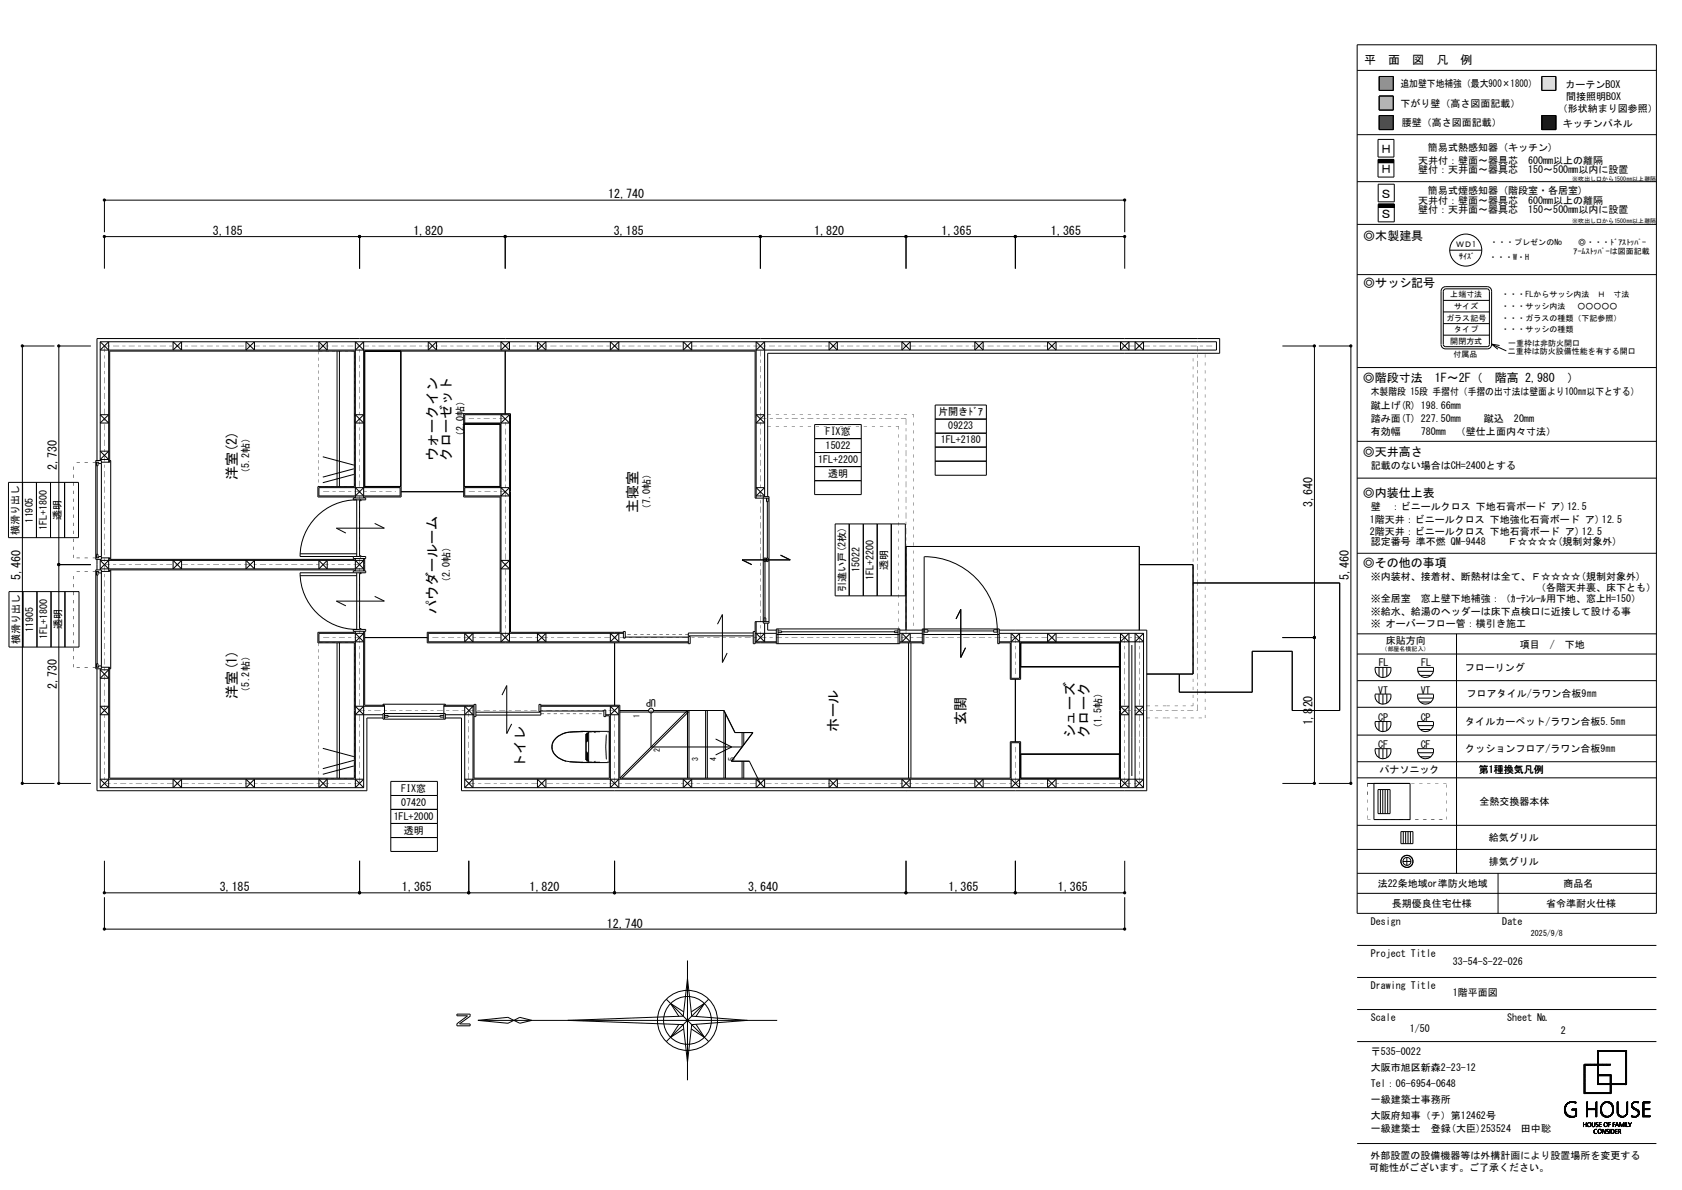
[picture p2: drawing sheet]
<svg xmlns="http://www.w3.org/2000/svg" width="420mm" height="297mm" viewBox="0 0 420 297" stroke-linecap="round" stroke-linejoin="round" font-family="sans-serif">
<defs><g id="words">
<g font-size="3.5">
<text x="59.1" y="119.8" transform="rotate(-90 59.1 119.8)">洋室(2)</text>
<text x="109.2" y="115" transform="rotate(-90 109.2 115)">ウォークイン</text>
<text x="112.6" y="115" transform="rotate(-90 112.6 115)">クローゼット</text>
<text x="159.2" y="128" transform="rotate(-90 159.2 128)">主寝室</text>
<text x="109.2" y="153.2" transform="rotate(-90 109.2 153.2)">パウダールーム</text>
<text x="59.1" y="174.4" transform="rotate(-90 59.1 174.4)">洋室(1)</text>
<text x="209.3" y="182.6" transform="rotate(-90 209.3 182.6)">ホール</text>
<text x="241.1" y="180.8" transform="rotate(-90 241.1 180.8)">玄関</text>
<text x="268.4" y="184.3" transform="rotate(-90 268.4 184.3)">シューズ</text>
<text x="271.9" y="184.3" transform="rotate(-90 271.9 184.3)">クローク</text>
<text x="131" y="191.7" transform="rotate(-90 131 191.7)">トイレ</text>
</g>
<g font-size="3">
<text x="340.7" y="16.1">平　面　図　凡　例</text>
<text x="344.6" y="38.3">Ｈ</text>
<text x="344.6" y="43.3">Ｈ</text>
<text x="151.8" y="49.5">12,740</text>
<text x="344.6" y="49.4">Ｓ</text>
<text x="53.1" y="58.6">3,185</text>
<text x="103.2" y="58.6">1,820</text>
<text x="153.2" y="58.6">3,185</text>
<text x="203.3" y="58.6">1,820</text>
<text x="235.1" y="58.6">1,365</text>
<text x="262.4" y="58.6">1,365</text>
<text x="340.4" y="59.8">◎木製建具</text>
<text x="344.6" y="54.4">Ｓ</text>
<text x="340.4" y="71.7">◎サッシ記号</text>
<text x="340.3" y="95.3">◎階段寸法　1F～2F（　階高 2,980　）</text>
<text x="340.3" y="113.7">◎天井高さ</text>
<text x="14.2" y="117.4" transform="rotate(-90 14.2 117.4)">2,730</text>
<text x="340.3" y="124">◎内装仕上表</text>
<text x="327.7" y="126.5" transform="rotate(-90 327.7 126.5)">3,640</text>
<text x="340.3" y="141.4">◎その他の事項</text>
<text x="5.1" y="144.7" transform="rotate(-90 5.1 144.7)">5,460</text>
<text x="336.8" y="144.7" transform="rotate(-90 336.8 144.7)">5,460</text>
<text x="14.2" y="172" transform="rotate(-90 14.2 172)">2,730</text>
<text x="327.7" y="181.1" transform="rotate(-90 327.7 181.1)">1,820</text>
<text x="54.9" y="222.4">3,185</text>
<text x="100.4" y="222.4">1,365</text>
<text x="132.2" y="222.4">1,820</text>
<text x="186.8" y="222.4">3,640</text>
<text x="236.9" y="222.4">1,365</text>
<text x="264.1" y="222.4">1,365</text>
<text x="151.6" y="231.5">12,740</text>
</g>
<g font-size="2.5">
<text x="349.7" y="21.8">追加壁下地補強（最大900×1800）</text>
<text x="390.9" y="21.9">カーテンBOX</text>
<text x="349.7" y="26.8">下がり壁（高さ図面記載）</text>
<text x="389" y="28.1">（形状納まり図参照）</text>
<text x="391.1" y="25">間接照明BOX</text>
<text x="350" y="31.5">腰壁（高さ図面記載）</text>
<text x="390.3" y="31.6">キッチンパネル</text>
<text x="354.1" y="40.9">天井付：壁面～器具芯　600mm以上の離隔</text>
<text x="356.5" y="37.8">簡易式熱感知器 (キッチン)</text>
<text x="354.1" y="43.3">壁付：天井面～器具芯　150～500mm以内に設置</text>
<text x="354.1" y="50.8">天井付：壁面～器具芯　600mm以上の離隔</text>
<text x="354.1" y="53.3">壁付：天井面～器具芯　150～500mm以内に設置</text>
<text x="356.5" y="48.3">簡易式煙感知器 (階段室・各居室)</text>
<text x="342.3" y="98.7">木製階段 15段 手摺付（手摺の出寸法は壁面より100㎜以下とする）</text>
<text x="342.3" y="102">蹴上げ(R) 198.66mm</text>
<text x="234.3" y="103.5">片開きﾄﾞｱ</text>
<text x="236.8" y="107">09223</text>
<text x="342.3" y="105.3">踏み面(T) 227.50mm</text>
<text x="370.5" y="105.2">蹴込　20mm</text>
<text x="115.8" y="110.2" transform="rotate(-90 115.8 110.2)">（2.0帖）</text>
<text x="206.2" y="112.1">15022</text>
<text x="206.2" y="108.7">FIX窓</text>
<text x="234.9" y="110.5">1FL+2180</text>
<text x="342.3" y="108.6">有効幅</text>
<text x="354.8" y="108.6">780mm　（壁仕上面内々寸法）</text>
<text x="62.2" y="119.3" transform="rotate(-90 62.2 119.3)">（5.2帖）</text>
<text x="204.3" y="115.7">1FL+2200</text>
<text x="206.8" y="119.2">透明</text>
<text x="342.3" y="117.1">記載のない場合はCH=2400とする</text>
<text x="8.2" y="130.4" transform="rotate(-90 8.2 130.4)">11905</text>
<text x="15.2" y="129.8" transform="rotate(-90 15.2 129.8)">透明</text>
<text x="162.3" y="128.4" transform="rotate(-90 162.3 128.4)">（7.0帖）</text>
<text x="342" y="130.6">1階天井：ビニールクロス 下地強化石膏ボード ア) 12.5</text>
<text x="342.3" y="127.3">壁　：ビニールクロス 下地石膏ボード ア)12.5</text>
<text x="4.7" y="133.5" transform="rotate(-90 4.7 133.5)">横滑り出し</text>
<text x="11.7" y="132.3" transform="rotate(-90 11.7 132.3)">1FL+1800</text>
<text x="342" y="133.5">2階天井：ビニールクロス 下地石膏ボード ア) 12.5</text>
<text x="342.3" y="136.1">認定番号 準不燃 QM-9448　　Ｆ☆☆☆☆(規制対象外)</text>
<text x="214.6" y="142.9" transform="rotate(-90 214.6 142.9)">15022</text>
<text x="221.6" y="142.2" transform="rotate(-90 221.6 142.2)">透明</text>
<text x="112.3" y="146.6" transform="rotate(-90 112.3 146.6)">（2.0帖）</text>
<text x="211.1" y="147.9" transform="rotate(-90 211.1 147.9)">引違い戸(2枚)</text>
<text x="218.1" y="144.7" transform="rotate(-90 218.1 144.7)">1FL+2200</text>
<text x="342.3" y="144.7">※内装材、接着材、断熱材は全て、Ｆ☆☆☆☆(規制対象外)</text>
<text x="383.5" y="147.6">（各階天井裏、床下とも）</text>
<text x="342.3" y="150.2">※全居室　窓上壁下地補強：（ｶｰﾃﾝﾚｰﾙ用下地、窓上H=150）</text>
<text x="342.3" y="153.4">※給水、給湯のヘッダーは床下点検口に近接して設ける事</text>
<text x="4.8" y="160.8" transform="rotate(-90 4.8 160.8)">横滑り出し</text>
<text x="8.3" y="157.7" transform="rotate(-90 8.3 157.7)">11905</text>
<text x="11.8" y="159.6" transform="rotate(-90 11.8 159.6)">1FL+1800</text>
<text x="15.3" y="157.1" transform="rotate(-90 15.3 157.1)">透明</text>
<text x="342.3" y="156.6">※ オーバーフロー管：横引き施工</text>
<text x="346.1" y="160.7">床貼方向</text>
<text x="379.5" y="161.8">項目　/　下地</text>
<text x="344.3" y="166.3">FL</text>
<text x="354.9" y="166.3">FL</text>
<text x="365.8" y="167.6">フローリング</text>
<text x="62.2" y="173.9" transform="rotate(-90 62.2 173.9)">（5.2帖）</text>
<text x="344.1" y="173.1">VT</text>
<text x="354.7" y="173.1">VT</text>
<text x="163.8" y="174.6" transform="rotate(-180 163.8 174.6)">UP</text>
<text x="344.1" y="179.9">CP</text>
<text x="354.8" y="180">CP</text>
<text x="366.2" y="174.1">フロアタイル/ラワン合板9㎜</text>
<text x="275" y="183" transform="rotate(-90 275 183)">（1.5帖）</text>
<text x="365.9" y="180.8">タイルカーペット/ラワン合板5.5㎜</text>
<text x="344.1" y="186.7">CF</text>
<text x="354.8" y="186.7">CF</text>
<text x="365.9" y="187.6">クッションフロア/ラワン合板9㎜</text>
<text x="100.2" y="197.7">FIX窓</text>
<text x="344.4" y="193">パナソニック</text>
<text x="369.3" y="193">第1種換気凡例</text>
<text x="100.2" y="201.2">07420</text>
<text x="366.9" y="201">全熱交換器本体</text>
<text x="98.3" y="204.7">1FL+2000</text>
<text x="100.8" y="208.2">透明</text>
<text x="369.2" y="209.9">給気グリル</text>
<text x="369.2" y="215.9">排気グリル</text>
<text x="344" y="221.4">法22条地域or準防火地域</text>
<text x="390.4" y="221.4">商品名</text>
<text x="347.6" y="226.4">長期優良住宅仕様</text>
<text x="386" y="226.4">省令準耐火仕様</text>
<text x="342.3" y="230.8">Design</text>
<text x="375.1" y="230.8">Date</text>
<text x="342.3" y="238.8">Project Title</text>
<text x="362.8" y="241">33-54-S-22-026</text>
<text x="342.3" y="246.8">Drawing Title</text>
<text x="362.8" y="248.7">1階平面図</text>
<text x="342.3" y="254.8">Scale</text>
<text x="352" y="257.7">1/50</text>
<text x="376.3" y="254.8">Sheet №</text>
<text x="342.3" y="263.4">〒535-0022</text>
<text x="389.8" y="258">2</text>
<text x="342.3" y="267.4">大阪市旭区新森2-23-12</text>
<text x="342.3" y="271.4">Tel：06-6954-0648</text>
<text x="342.3" y="275.4">一級建築士事務所</text>
<text x="342.3" y="279.4">大阪府知事（チ）第12462号</text>
<text x="342.3" y="282.6">一級建築士　登録(大臣)253524　田中聡</text>
<text x="341.9" y="292.3">可能性がございます。ご了承ください。</text>
<text x="342.2" y="289.2">外部設置の設備機器等は外構計画により設置場所を変更する</text>
</g>
<g font-size="2">
<text x="363.6" y="61.8">ＷＤ1</text>
<text x="364.4" y="64.6">ｻｲｽﾞ</text>
<text x="371.8" y="64.8">・・・W・H</text>
<text x="372.1" y="61.1">・・・プレゼンのNo</text>
<text x="392.9" y="63.4">ｱｰﾑｽﾄｯﾊﾟｰは図面記載</text>
<text x="394.1" y="61.1">◎・・・ﾄﾞｱｽﾄｯﾊﾟｰ</text>
<text x="362.1" y="74.3">上端寸法</text>
<text x="363.1" y="77.1">サイズ</text>
<text x="374.9" y="77.1">・・・サッシ内法　 ○○○○○</text>
<text x="374.9" y="74.3">・・・FLからサッシ内法　Ｈ　寸法</text>
<text x="361.1" y="80">ガラス記号</text>
<text x="363.1" y="82.9">タイプ</text>
<text x="374.9" y="82.9">・・・サッシの種類</text>
<text x="374.9" y="80">・・・ガラスの種類（下記参照）</text>
<text x="362.1" y="85.8">開閉方式</text>
<text x="363" y="89">付属品</text>
<text x="376.5" y="88.4">二重枠は防火設備性能を有する開口</text>
<text x="376.6" y="86.4">一重枠は非防火開口</text>
<text x="159.6" y="179.3" transform="rotate(-90 159.6 179.3)">1</text>
<text x="164.8" y="187.7" transform="rotate(-90 164.8 187.7)">2</text>
<text x="174.3" y="190" transform="rotate(-90 174.3 190)">3</text>
<text x="178.9" y="190" transform="rotate(-90 178.9 190)">4</text>
<text x="183.4" y="190" transform="rotate(-90 183.4 190)">5</text>
<text x="382.3" y="233.6">2025/9/8</text>
</g>
<g font-size="1.5">
<text x="392.6" y="45.1">※吹出し口から1500㎜以上離隔</text>
<text x="392.6" y="55.8">※吹出し口から1500㎜以上離隔</text>
<text x="345" y="162.6">（部屋名横記入）</text>
</g>
</g></defs>
<path d="M344.4 19.1h3.5v3.5h-3.5z" fill-rule="evenodd" fill="#979797" stroke="#979797" stroke-width=".25"/>
<g fill="none" stroke="#000" stroke-width=".25">
<path d="M338.9 17.6h74.7M338.9 11.2h74.7v216.8h-74.7zM344.4 19.1h3.5v3.5h-3.5zM385 19.1h3.5v3.5h-3.5zM338.9 33.6h74.7M344.1 34.8h4v4.4h-4zM344.1 39.8h4v4.4h-4zM344.1 39.9h4M344.1 39.8h4M344.4 24h3.5v3.5h-3.5zM344.4 28.8h3.5v3.5h-3.5zM385 28.8h3.5v3.5h-3.5z"/>
<path d="M26.1 58v-8h254.7v8M89.8 59.1v8M126.2 59.1v8M189.9 59.1v8M226.2 59.1v8M253.5 59.1v8M338.9 56h74.7M338.9 45.3h74.7M344.1 40.6h4M344.1 40.5h4M344.1 40.4h4M344.1 40.3h4"/>
<path d="M344.1 40.2h4M344.1 40.1h4M344.1 40h4M344.1 51.7h4M344.1 46h4v4.4h-4zM344.1 51h4v4.4h-4zM344.1 51.6h4M344.1 51.5h4M344.1 51.4h4M344.1 51.3h4M344.1 51.2h4M344.1 51.1h4"/>
<path d="M26.1 67.1v-8h254.7v8M338.9 68.5h74.7M360.4 77.9h11.5M360.4 75h11.5M360.9 71.5h10.4a1.1 1.1 0 0 1 1.1 1.2v13.2a1.07 1.07 0 0 1-1.1 1.2h-10.4M360.9 72.1h10.4l.3 .1 .3 .5-.1 13.6-.5 .2h-10.4M361 72.1l-.4 .2-.2 .4v13.3l.1 .3 .5 .2M361 71.5a1.14 1.14 0 0 0-1.2 1.2v13.2a1.1 1.1 0 0 0 1.2 1.2M362 62.4h8M13.6 86.4h-8v109.1h8M22.7 86.4h-8v109.1h8M25 85.3h278.7v2.1h-278.7l2.1-2.1v30.1"/>
<path d="M25 85.3v29.6M25 85.3l2.1 2.1M43.2 85.3v2.1l2.1-2.1v2.1zM61.4 85.3v2.1l2.1-2.1v2.1zM79.6 85.3v2.1l2.1-2.1v2.1zM84.2 87.6v33.9M84.8 87.6v33.9M88.7 87.4l2.1-2.1v39M90.8 87.4l-2.1-2.1v39M100 87.6v.1M100.1 87.7v33.7h-9M106.9 85.3v2.1l2.1-2.1v2.1z"/>
<path d="M125.1 85.3v2.1l2.1-2.1v2.1zM126.2 87.6v15.7M134.2 85.3v2.1l2.1-2.1v2.1zM152.4 85.3v2.1l2.1-2.1v2.1zM170.6 85.3v2.1l2.1-2.1v2.1zM188.8 87.4l2.1-2.1v38.7M190.9 87.4l-2.1-2.1v39M207 85.3l2.1 2.1v-2.1l-2.1 2.1zM225.2 85.3l2.1 2.1v-2.1l-2.1 2.1zM243.4 85.3l2.1 2.1v-2.1l-2.1 2.1zM261.6 85.3v2.1l2.1-2.1v2.1zM279.8 85.3v2.1l2.1-2.1v2.1z"/>
<path d="M283.4 85.3v2.1l2.1-2.1v2.1zM320.2 86.4h8v109.1h-8M329.3 86.4h8v109.1h-8M338.9 91.7h74.7M360.4 80.8h11.5M360.4 83.7h11.5M372.4 85.9l3.7 1.7M372.4 85.9l2 .3M372.4 85.9l1.6 1.3M23.9 114.9h1.4v24.7h-1.4zM23.9 115.4h.7v.3h.7M24.1 115.4v.8h.4v-.8"/>
<path d="M24.2 114.9v-30.4h280.3v3.7h-112.8v35.8M24.3 116.2v22.1M25 103.5h2.1l-2.1 2.1h2.1zM25 112.6h2.1l-2.1 2.1h2.1zM25.3 115.4h2.1v-27.8h61.1v33.9h-9.1v2.5h9.1v.3M27.4 114.9h.2v24.7M80.6 114l7.7 2.1M88.3 118.4l-7.7 2.1M88.3 117l-7.7 2.1M88.7 103.5h2.1l-2.1 2.1h2.1zM115.9 105.8v15.7M127.2 103.5h-11.2v2.1h11.2l-2.1-2.1v56.7l2.1-2.1"/>
<path d="M127.2 103.5v56.7l-2.1-2.1M127.2 103.5l-2.1 2.1M188.8 103.5h2.1l-2.1 2.1h2.1zM203.4 106h11.7v17.4h-11.7zM203.4 120h11.7M203.4 116.5h11.7M203.4 112.9h11.7M203.4 109.5h11.7M233.5 101.1h12.8v17.5h-12.8zM233.5 115.1h12.8M233.5 111.6h12.8M233.5 108.1h12.8"/>
<path d="M233.5 104.6h12.8M338.9 110.2h74.7M338.9 119.3h74.7M2.1 120.4h17.5v13.8h-17.5zM9.1 120.4v13.8M12.6 120.4v13.8M16.1 120.4v13.8M24.1 139.2v-.9h.4v.9M24.2 139.6v2.6M25 139.6v2.6M25.3 139.2h2.1v.4h61.1v-.2M25.3 138.9h-.7v.3h-.7"/>
<path d="M27.1 139.9l-2.1 2.1h65.8l-2.1-2.1M27.1 139.2v3.4M43.2 139.9v2.1l2.1-2.1v2.1zM61.4 139.9l2.1 2.1v-2.1l-2.1 2.1zM74.9 138.2h14.2M79.6 121.7h20.3v2.1h-20.3zM79.6 139.9v2.1l2.1-2.1v2.1zM88.2 138.9v.5h3.1v-.5h-1.2v.1l-.2-.1h-15a14.2 14.2 0 0 1 14.2-14.1v14.1M88.2 124.3h3.1v.5h-3.1zM88.7 139.4v3.1M88.7 121.7l2.1 2.1M89.8 124.8v14.1"/>
<path d="M89.8 138.7h.4v.2M90.2 124.8v.2h-.4M90.8 139.4v3.1M90.8 121.7l-2.1 2.1M91.1 124.3v-.3h9.1v-2.5h-9.1v-33.9h97.5v36.7h3.4M91.1 139.4v3.1M93.6 130.6l2.4 1.2h-12l2.4 1.3M100 121.4v.1M100.2 122.7h15.6M115.9 121.4h9M125.1 139.9h2.1l-2.1 2.1h2.1zM125.1 121.7l2.1 2.1h-11.2v-2.1h11.2l-2.1 2.1"/>
<path d="M188.8 121.7h2.1l-2.1 2.1h2.1zM190.6 124h1.4v31.5h-1.4zM190.8 139.3h.4v.9h-.4zM191.4 139.3h.4v.9h-.4zM191.4 124.3v.9h.4v-.9M191.6 125.2v14.1M194.9 138.6l2.4 1.1h-12l2.4 1.2M208.5 130.8h17.6v17.9h-17.6zM212 130.8v17.9M215.6 130.8v17.9M219 130.8v17.9M222.5 130.8v17.9"/>
<path d="M338.9 138.1h74.7M2.2 147.7h17.5v13.8h-17.5zM5.7 147.7v13.8M9.2 147.7v13.8M12.7 147.7v13.8M14.7 140.9h8M16.2 147.7v13.8M23.9 142.2h1.4v24.7h-1.4zM23.9 142.6h.7v.4h.7M24.1 142.6v1h.4v-1M24.3 143.6v22.1M27.1 142l-2.1-2.1h65.8l-2.1 2.1"/>
<path d="M27.6 142.2v24.7h-.2M74.9 143.7h14.2M88.2 143v-.5h3.1v.5h-16.4a14.1 14.1 0 0 0 14.2 14.1v-14.1M88.2 157.1h3.1v.5h-3.1zM88.5 142.5v-.3h-61.1v.4h-2.1M88.5 157.6v.2h-9.1v2.6h9.1v33.8h-61.1v-27.7h-2.1M88.7 157.6v39l2.1-2.1h-65.8l2.1 2.1v-30.1M88.7 158.1l2.1 2.1h-11.2v-2.1h11.2l-2.1 2.1M89.8 143v14.1M89.8 156.9h.4v.2M90.2 143v.2h-.4M90.8 157.6v39"/>
<path d="M91.1 159.1h15.6M91.1 157.6v18.4h4.9v3.5M93.6 148.8l2.4 1.2h-12l2.4 1.2M116 158.1v2.1l2.1-2.1v2.1zM134.2 158.1v2.1l2.1-2.1v2.1zM152.4 158.1v2.1l2.1-2.1v2.1zM155.7 157.8h-28.2v-54.5h-11.7v2.5h9.1v15.7h-9.1v2.5h9.1v33.8h-18.2v2.6h65.2M155.7 158.1h-48.8v2.1h65M155.7 157.6h.4v1.7h-.4zM156.1 159h15.8M171.9 158.9h.4v1.8h-.4zM179.2 155.8l1.2-2.4v12l1.2-2.4"/>
<path d="M188.1 158h-16.2v.7h16.2M188.6 158.1h5.2M188.8 155.2v5l2.1-2.1M190.8 155.2v-1h.4v1M190.9 155.5v4.7l-2.1-2.1M191 140.2v14M191.7 155.5v1.8h2.1M192 155.2h-3.4v5.5h-.5v-3.1h.5M193.8 157h30.9v3.7h-30.9zM193.8 158.4h30.9M194.3 157.5h.9v.4h-.9M194.3 157v3.7"/>
<path d="M195.2 157.7h28.2M224.2 157.5h-.8v.4h.8M224.2 157v3.7M224.7 158.1h5.6M224.7 157.3h5.6M225.2 158.1v2.1l2.1-2.1v2.1zM226.2 157.3v-20.9h58.3v20.9M230.3 158.4h19.2M230.7 157v3.7h-.4v-3.7h19.2v3.7h-.4v-3.7M230.8 157.2h.9v.6h-.9v-18.9a18.2 18.2 0 0 1 18.2 18.3M231.7 157.5h16.4M238.7 154.5l1.2-2.4v12l1.2-2.4"/>
<path d="M248.1 157.2h.9v.6h-.9zM249.5 157.3h36.8v40.1h-171.1v-18.2h-4M249.5 158.1h36M261.6 158.1v2.1l2.1-2.1v2.1zM284.5 140.9h13.4v27.3h-11.6M285.5 158.1v38.5M285.5 158.1l-2.1 2.1M297.9 145.5h36.6v31.8h-11.8v-14.7h-10v10.2h-18.2v-4.6M320.2 159.1h8M338.9 158.2h74.7M363.7 158.2v59.8M24.1 166.5v-.8h.4v.8"/>
<path d="M24.2 166.9v30.5h67.4v-18.2h4M25 166.9v29.7M25 176.3h2.1l-2.1 2.1h2.1zM25 167.2h2.1l-2.1 2.1h2.1zM25.3 166.2h-.7v.3h-.7M84.2 160.4v33.8M84.8 160.4v33.8M90.8 176.3l-2.1 2.1h6.9M95.6 176v-.2h15.6v.2M95.6 178.1h15.6v1.4h-15.6zM96 176.3h-7.3l2.1 2.1M96 178.6h.9v.4h-.9"/>
<path d="M96.9 178.8h13M110.8 176.3h7.6M110.8 178.6h-.9v.4h.9M111.2 178.4h7.2M118.1 178.4l-2.1-2.1v20.3M118.4 176h-7.6v3.5M118.8 177.8h16.2v.7h-16.2M125.3 173.5l1.2-2.4v12l1.3-2.4M134.6 175.8h.4v1.8h-.4zM135 176h19.8v18.2M135 176.3h19.5M135 177.5h15.8"/>
<path d="M150.8 177.2h.5v1.7h-.5zM151.3 178.4h3.2l-2.1-2.1v20.3l2.1-2.1M151.3 178.6h.8v15.6h-33.7v-18.4h.4v3.1h-.4M153.5 160.4v15.6M154.5 176.3v20.3l-2.1-2.1M154.5 176.3l-2.1 2.1M154.8 177.3h7.2M154.8 177.7h7.3M162.6 177.3v9.1h22.7v-3.6M163 177.7h8.7M163.2 177.3h17.6M172 177.6l-16.7 16.6"/>
<path d="M172 177.3v16.9M176.2 177.3v16.9M176.6 177.3v16.9M180.8 177.3l2.7 5.5h4.5l-5.4 7.2h4.5l2.8 5.5M180.8 177.3v16.9M181.1 178.1v16.1M188.6 160.4h5.2M188.6 160.2h5.2M224.7 160.4h5.6M224.7 160.2h5.6M226.9 160.4v33.8M227.5 160.4v33.8"/>
<path d="M249.5 160.2h36l-2.1-2.1v38.5l2.1-2.1h-169.5l2.1 2.1v-20.3l-2.1 2.1M249.5 160.4h2.8v9.1h2.5v-9.1h24.7v33.8h-24.7v-9.1h-2.5v9.1h-97.5M252.5 160.2l2.1-2.1v11.2h-2.1v-11.2l2.1 2.1M253.5 169.5v15.6M254.8 166.4h24.7M279.8 176.3h2.1l-2.1 2.1h2.1zM279.8 160.2l2.1-2.1v38.5l-2.1-2.1M281.9 160.2l-2.1-2.1v38.5l2.1-2.1M282.6 161v32.7M283.4 176.3h2.1l-2.1 2.1h2.1zM338.9 163.2h74.7M338.9 169.9h74.7"/>
<path d="M338.9 176.5h74.7M343.4 173.2h3.9M343.4 166.6h3.9a1.99 1.99 0 0 1-2 2.5 1.99 1.99 0 0 1-1.9-2.5zM343.4 173.3a1.99 1.99 0 0 0 1.9 2.4 1.99 1.99 0 0 0 2-2.4M344.3 166.6v2.2M344.3 173.3v2.2M345.3 166.6v2.5M345.3 173.3v2.5M346.3 166.6v2.2M346.3 173.3v2.2M354 173.2h3.9M354 167.6h3.9"/>
<path d="M354 174.2h3.9M354 166.6h3.9a1.99 1.99 0 0 1-1.9 2.5 1.99 1.99 0 0 1-2-2.5zM354 173.3a1.99 1.99 0 0 0 2 2.4 1.99 1.99 0 0 0 1.9-2.4M354.6 168.6h2.7M354.6 175.2h2.7M25 196.6h65.8M27.1 194.5l-2.1 2.1M43.2 194.5l2.1 2.1v-2.1l-2.1 2.1zM61.4 194.5v2.1l2.1-2.1v2.1zM79.6 194.5v2.1l2.1-2.1v2.1zM80.6 186.8l7.7 2M88.3 191.2l-7.7 2.1"/>
<path d="M88.3 189.8l-7.7 2.1M88.7 194.5l2.1 2.1M97.6 195h11.6v17.5h-11.6zM97.6 198.5h11.6M116 196.6h169.5M118.1 194.5l-2.1 2.1M134.2 194.5v2.1l2.1-2.1v2.1zM138.4 184.7a2.84 2.84 0 0 0 0 3.5M138.4 188.1l.9 1M138.4 184.7a2.88 2.88 0 0 0 0 3.4M138.8 188.6l.5 .5M138.8 184.2l-.4 .5"/>
<path d="M139.3 189.1l1.3 .6M140.6 189.7l.8 .3 2.7 .2M140.6 183.1l-1.8 1.1M141.4 182.8l-1.4 .6-1.2 .8M142.2 190.2h2.8M144.9 182.6l7-.1 .2 .3M144.9 182.6h2v.5M144.9 182.6l-3.5 .3M145.5 182.6l-3.3 .2M146.3 183.2v6.5M146.3 183.2h.4v1.8l-.4 .2M146.3 187.7h.3"/>
<path d="M146.3 185.1h.3M146.3 182.6l.7 .1M146.4 189.7h.5v.5l-.3 .1M146.4 183.1h.5M146.5 183.2v1.8M146.5 187.9v1.8M146.5 190.2h.3M146.6 187.7l.1 2h-.4M146.6 183.2v1.8M146.6 187.9v1.8M146.9 183.1h-.5M147 182.7v7.5"/>
<path d="M147 190.2h.8M147 182.7h.8M147.9 190.2h1.9M147.9 182.6h1.9M148.4 182.7l.3 .2M148.7 190l-.3 .1M151.4 183.3l-.1 3.1 .1 3.1M151.7 190.1v.1M151.7 182.7v.1M152.1 190.1l-.3 .2h-6.9l2.1-.1M154.8 194.2l16.9-16.9v16.9M170.6 194.5l2.1 2.1v-2.1l-2.1 2.1z"/>
<path d="M178.7 184.4l4 2-4 2M185.3 190v4.2M185.7 182.8v3.1M185.7 190v4.2M188.8 194.5v2.1l2.1-2.1v2.1zM207 194.5v2.1l2.1-2.1v2.1zM225.2 194.5v2.1l2.1-2.1v2.1zM243.4 194.5v2.1l2.1-2.1v2.1zM252.5 194.5l2.1 2.1v-11.2h-2.1v11.2l2.1-2.1M254.8 188.3h24.7M254.8 188.2h24.7M261.6 194.5v2.1l2.1-2.1v2.1z"/>
<path d="M283.4 194.5l2.1 2.1M338.9 194.1h74.7M338.9 183.5h74.7M338.9 190.1h74.7M341.4 195.5h10.7v9.1h-9v-9.1M343.4 180.1h3.9a1.99 1.99 0 0 1-2 2.5 1.99 1.99 0 0 1-1.9-2.5zM343.4 186.9h3.9a1.99 1.99 0 0 1-2 2.5 1.99 1.99 0 0 1-1.9-2.5zM344.1 197.1h3v6h-3zM344.3 180.1v2.2M344.3 186.9v2.2M344.7 197.1v6M345.3 197.1v6"/>
<path d="M345.3 180.1v2.5M345.3 186.9v2.5M345.9 197.1v6M346.3 180.1v2.2M346.3 186.9v2.2M346.5 197.1v6M354 180.1h3.9M354 181.1h3.9M354 186.9h3.9M354 187.9h3.9M354 180.1a1.99 1.99 0 0 0 2 2.5 1.99 1.99 0 0 0 1.9-2.5M354 186.9a1.99 1.99 0 0 0 2 2.5 1.99 1.99 0 0 0 1.9-2.5"/>
<path d="M354.6 182.1h2.7M354.6 188.9h2.7M26.1 214.8v8h254.7v-8M89.8 214.8v8M97.6 209h11.6M97.6 205.5h11.6M97.6 202h11.6M117.1 214.8v8M153.5 214.8v8M226.2 214.8v8M253.5 214.8v8M338.9 218h74.7"/>
<path d="M338.9 212h74.7M338.9 206h74.7M349.8 207.6h3v3h-3zM350.3 215h2M350.4 207.6v3M351 207.6v3M351.3 214v2M351.6 207.6v3M352.2 207.6v3M374.1 218v10M26.1 223.9v8h254.7v-8M171.7 239.7v29.9"/>
<path d="M338.9 236h74.7M338.9 223h74.7M114.1 253.1h3.3v.5l-2.6 1.9 2.6 .1v.4h-3.3v-.5l2.6-1.9-2.6-.1zM119.3 254.7l7.5 .7 1.5-.7M119.3 254.7l7.5-.8 1.5 .8M119.3 254.7h74.8M128.3 254.7l1.5-.8 3 .8-3 .7zM141.8 254.7l28.8-1.1 1.1-9.4 1 9.4 13.9 1.1-13.9 1-1 9.4-1.1-9.4zM166.4 249.4l10.6 10.6M169.5 255.7l-2.1 3.2 3.3-2.1M170.7 252.6l-3.3-2.2 2.1 3.3M172.6 252.6l3.3-2.2-2.1 3.3"/>
<path d="M173.8 255.7l2.1 3.2-3.3-2.1M177 249.4l-10.6 10.6M338.9 244h74.7M338.9 252h74.7M338.9 260h74.7M390.6 277.2l.5 .5M390.6 277.1l.4 .4M390.6 277l.4 .5M390.6 276.9l.3 .4M390.6 276.7l.3 .4M390.6 276.6l.3 .4M390.6 276.6l.3 .3"/>
<path d="M390.6 276.5l.3 .3M390.7 277.5l1.3 1.3-.5-.5M390.7 277.4l.5 .5M390.7 277.3l.4 .5M390.7 276.4l.2 .2M390.7 277.6l1.2 1.2M390.7 276.2l.2 .2M390.7 277.7l1.1 1.1M390.8 277.9l.8 .8M390.8 277.8l.9 1M390.8 275.9l.2 .3M390.8 276l.3 .1"/>
<path d="M390.8 275.8l.3 .3M390.9 278.1l.5 .5M390.9 277.2l-.3-.4 .3 .4M390.9 276.7l-.2-.3 .2 .3M390.9 275.7l.2 .4-.2-.3M390.9 275.7l.3 .2-.2-.3 .3 .2M390.9 276.5l-.2-.3 .2 .4M391 275.6l.2 .2M391 276.3l-.3-.2 .3 .3M391.1 275.5l.2 .3M391.1 275.5l.2 .2M391.1 275.5l.3 .2"/>
<path d="M391.2 275.4l.2 .2M391.2 278l-.5-.6 1.4 1.4M391.3 275.3l.3 .2M391.5 275.2l.2 .2M391.5 275.5l-.3-.1 .3 .2M391.6 275.5l-.2-.2 .2 .2M391.6 275.2l.1 .2M391.6 275.1l.2 .2M391.6 275.5l-.2-.2 .1 .2M391.6 278.4l.5 .4M391.7 275.1l.2 .2M391.7 275.1l.3 .2"/>
<path d="M391.7 278.4l.4 .4M391.8 278.4l.4 .4M391.8 278.5l.5 .3-.4-.3M392 278.5l.4 .3-.4-.2M392.1 275l.2 .2M392.1 275l.3 .2M392.1 278.6l.5 .2-.3-.2M392.2 275.2l-.3-.2 .2 .3M392.2 275l.3 .2M392.3 275l.3 .2M392.3 278.6l.3 .2M392.4 275l.3 .2"/>
<path d="M392.4 278.6l.3 .2M392.5 275l.3 .2M392.5 277v.1M392.5 276.9v.2M392.5 276.9l.1 .2M392.5 278.6l.3 .2-.2-.2M392.6 276.8l.3 .3M392.6 275l.3 .2M392.6 278.6l.2 .2M392.6 278.6l.4 .2M392.6 276.8l.4 .3-.3-.3M392.6 275l.4 .2"/>
<path d="M392.7 277.1l-.2-.3 .3 .3M392.7 275l.4 .2M392.7 276.8l.4 .3M392.7 276.8l.3 .3M392.8 278.6l.2 .2M392.8 276.8l.3 .3M392.9 275l.3 .3-.3-.3M392.9 276.8l.3 .3M392.9 275l.5 .3M392.9 278.6l.3 .2M393 276.8l.3 .3-.2-.3M393 275l.4 .4"/>
<path d="M393 278.6l.4 .2M393 276.8l.3 .3M393.1 276.8l.6 .6M393.1 278.8l-.3-.2 .3 .2M393.1 276.8l.6 .5M393.1 275l.4 .4M393.2 276.8l.5 .4M393.2 275l.3 .3-.2-.3M393.3 278.5l.2 .2M393.3 276.8l.4 .4M393.4 276.8l.3 .3M393.4 275l.1 .2-.1-.2"/>
<path d="M393.4 278.1l.3 .4-.3-.3M393.4 278l.3 .4M393.4 278l.3 .3M393.4 277.7l.3 .5-.3-.3M393.4 277.5l.3 .5M393.4 277.4l.3 .3M393.4 277.2l.3 .5M393.4 276.8l.3 .1M393.4 278.7l-.2-.2 .3 .2M393.4 278.4l.2 .2M393.4 278.2l.3 .4M393.4 277.5l.3 .3"/>
<path d="M393.4 277.3l.3 .2M393.5 275.1h.1M393.5 276.8l.2 .1M393.6 276.8l.1 .1M393.7 276.8h.1M395.5 272.9v.1M395.5 272.2l.3 .5M395.5 272.1l.3 .3M395.5 271.9l.3 .4M395.5 271.8l.3 .4M395.5 271.5l.3 .5M395.5 271.4l.3 .3"/>
<path d="M395.5 271.1l.3 .4M395.5 270.9l.3 .3M395.5 270.8l.3 .3M395.5 270.6l.3 .4M395.5 270.5l.3 .3M395.5 270.4l.3 .3M395.5 270.3l.3 .3M395.5 270.2l.3 .4-.3-.3M395.5 268.3l.3 .4M395.5 268.5l.3 .3M395.5 268.8l.3 .3M395.5 268.9l.3 .3-.3-.3"/>
<path d="M395.5 269l.3 .3M395.5 269.1l.3 .3M395.5 269.2l.3 .3-.3-.3M395.5 269.3l.3 .3-.3-.2M395.5 269.4l.3 .3M395.5 269.5l.3 .3M395.5 269.6l.3 .3M395.5 270.1l.3 .3M395.5 269.8l.3 .3M395.5 272.5l.5 .5M395.5 272.7l.4 .3-.4-.2 .2 .2M395.5 265.9l.3 .4"/>
<path d="M395.5 266.3l.3 .2M395.5 266.2l.3 .4-.3-.3M395.5 266.4l.3 .3M395.5 265.7l.3 .3-.2-.1M395.5 265.8l.3 .3M395.5 266.5l.3 .3-.3-.2M395.5 266.7l.3 .2M395.5 266.1l.3 .3M395.5 266.3l.3 .3M395.5 267.2l.3 .5M395.5 266.6l.3 .3M395.5 267.3l.3 .2"/>
<path d="M395.5 267.7l.3 .3M395.5 267.6l.3 .2M395.5 266.8l.3 .3M395.5 267.5l.3 .4-.3-.3M395.5 267.8l.3 .3-.3-.2M395.5 268l.3 .2M395.5 268.3l.3 .2M395.5 267.5l.3 .3M395.5 268.4l.3 .2M395.5 267.6l.3 .3M395.5 268.9l.3 .2M395.5 268.1l.3 .3"/>
<path d="M395.5 268.9l.3 .3M395.5 270.6l.3 .2M395.5 271.4l.3 .2M395.5 271.6l.3 .3M395.5 267.9l.3 .3M395.5 272.8l.2 .2M395.6 265.6l.3 .3M395.6 265.9h.2M395.6 273l-.1-.1 .2 .1M395.7 265.9h.1M395.8 271.5l-.3-.2 .3 .3M395.8 271.2l-.3-.2 .3 .4"/>
<path d="M395.8 268.9l-.3-.3 .3 .4M395.8 269.9l-.3-.2 .3 .3M395.8 270.2l-.3-.3 .3 .4M395.8 265.9l-.3-.3 .3 .3M395.8 267l-.3-.3 .3 .3M395.8 267.2l-.3-.2 .3 .4M395.8 268.3l-.3-.2 .3 .3M395.8 272.8l.2 .2M395.9 272.8l.2 .2M395.9 265.6l.3 .3M395.9 265.9l-.3-.3 .5 .3M395.9 273l-.4-.5 .6 .5"/>
<path d="M396 265.6l.2 .3M396 272.8l.2 .2M396 265.6l.4 .3M396.1 272.8l.3 .2M396.1 265.6l.2 .3M396.2 276.2l.2 .5M396.2 276.1l.2 .4M396.2 275.8l.2 .3M396.2 275.7l.2 .4M396.2 275.5l.2 .4-.2-.3M396.2 275.5l.2 .3M396.2 275.3l.2 .2"/>
<path d="M396.2 275.1l.2 .5M396.2 276.5l.5 .5-.3-.3M396.2 276.4l.4 .6-.4-.5 .2 .4M396.2 278.6l.2 .2M396.2 278.5l.2 .3M396.2 278.3l.2 .5M396.2 278.2l.2 .3-.2-.3M396.2 278l.2 .4-.2-.3M396.2 277.8l.2 .3M396.2 277.5l.2 .4M396.2 277.5l.2 .3M396.2 277.4l.2 .3-.2-.2"/>
<path d="M396.2 277.2l.2 .3M396.2 277l.2 .5-.2-.3M396.2 276.9l.2 .3M396.2 276.7l.2 .5M396.2 272.8l.3 .2-.3-.2M396.2 278.3l.2 .3M396.2 278l.2 .3M396.2 277.7l.2 .3M396.2 277.3l.2 .3M396.2 276.6l.2 .4M396.2 275.4l.2 .3M396.2 278.8v-.2l.1 .2"/>
<path d="M396.2 265.6l.4 .3M396.2 275l.2 .3M396.3 272.8l.2 .2M396.3 272.8l.4 .2M396.3 275h.1M396.4 265.6l.3 .3M396.4 276.2l-.2-.3 .2 .4M396.4 275.3l-.2-.3 .2 .3M396.4 275.2l-.2-.2 .2 .2M396.4 276.9h.1M396.4 278.2l-.2-.3 .2 .3M396.4 277h.1"/>
<path d="M396.5 276.7l.4 .3M396.5 272.8l.2 .2M396.5 265.6l.3 .3M396.6 276.7l.3 .3M396.6 265.6l.3 .3M396.7 276.7l.3 .3M396.7 273l-.2-.2 .3 .2M396.7 272.8l.3 .2M396.8 276.7l.3 .3-.3-.3M396.9 276.7l.3 .3M396.9 273l-.2-.2 .3 .2M396.9 265.6l.3 .3-.2-.3"/>
<path d="M396.9 277l-.3-.3 .4 .3M397 276.7l.3 .3M397 265.9l-.3-.3 .4 .3M397 265.6l.5 .3M397.1 273l-.3-.2 .5 .2M397.1 265.6l.3 .3M397.1 276.7l.4 .3M397.2 272.8l.2 .2M397.2 276.7l.4 .3M397.2 273l-.2-.2 .3 .2M397.2 272.8l.3 .2-.2-.2M397.3 277l-.3-.3 .4 .3"/>
<path d="M397.3 265.6l.3 .3-.3-.3M397.3 276.7l.3 .3M397.3 265.6l.2 .3M397.3 265.6l.4 .3M397.4 276.7l.5 .3M397.4 272.8l.3 .2M397.5 265.6l.4 .3M397.6 273l-.3-.2 .3 .2M397.6 277l-.3-.3 .4 .3M397.6 276.7l.3 .3M397.7 276.7l.3 .3M397.7 265.6l.4 .3"/>
<path d="M397.7 272.8l.3 .2M397.8 276.7l.4 .3M397.8 273l-.3-.2 .4 .2M397.8 272.8l.3 .2M397.8 265.6l.5 .3-.3-.3M397.9 276.7l.3 .3M398 272.8l.1 .2M398 276.7l.4 .3M398 272.8l.3 .2M398.1 265.6l.3 .3M398.1 276.7l.6 .6M398.1 272.8l.3 .2-.3-.2"/>
<path d="M398.1 265.6l.3 .3-.1-.3M398.1 276.7l.6 .7M398.2 276.7l.5 .5-.2-.3M398.2 277l-.3-.3 .4 .3M398.2 272.8l.3 .2M398.2 265.6l.3 .3M398.3 276.7l.4 .5M398.3 272.8l.3 .2M398.3 272.8l.2 .2M398.4 272.8l.3 .2M398.5 276.2l.2 .3M398.5 276.1l.2 .4"/>
<path d="M398.5 275.8l.2 .5M398.5 278.7l.1 .1M398.5 278.6l.2 .2M398.5 278.4l.2 .4-.2-.3M398.5 278.1l.2 .3M398.5 277.9l.2 .3M398.5 277.5l.2 .5M398.5 277.3l.2 .2M398.5 277.1l.2 .5M398.5 276.5l.2 .3M398.5 276.8l.2 .3M398.5 277.2l.2 .2"/>
<path d="M398.5 277.5l.2 .2M398.5 275.3l.2 .2M398.5 275.1l.2 .4-.2-.3M398.5 272.8l.2 .2M398.5 275.3l.2 .3M398.5 275.4l.2 .4M398.5 275.6l.2 .5M398.5 275.8l.2 .3M398.5 265.6l.3 .3M398.5 278l.2 .3M398.5 277.9l.2 .4M398.5 277.7l.2 .3"/>
<path d="M398.5 277.4l.2 .4M398.5 277.3l.2 .4M398.5 278.7v.1M398.5 276.4l.2 .3M398.5 275.3l.2 .4M398.5 275l.2 .2M398.6 272.8l.3 .2M398.6 265.6l.5 .6-.2-.3M398.6 265.9l-.3-.3 .4 .3M398.6 275l.1 .2M398.7 272.8l.3 .2-.2-.2M398.7 275v.2"/>
<path d="M398.7 276.6l-.2-.3 .2 .3M398.7 278.5l-.2-.3 .2 .4M398.7 278.1l-.2-.3 .2 .4M398.7 276.9l-.2-.3 .2 .4M398.7 275.3l-.2-.3 .2 .4M398.7 265.6l.4 .4M398.7 275h.1M398.8 272.8l.3 .2M398.8 265.9l-.1-.3 .4 .5M398.8 265.6l.3 .3M398.9 262.5l.2 .2M398.9 262.4l.2 .2z"/>
<path d="M398.9 262.3l.1 .2M398.9 262.2l.2 .3M398.9 263.6l.2 .3M398.9 263.5l.2 .3-.2-.2M398.9 264.6l.2 .2-.2-.1M398.9 263.4l.2 .2M398.9 263.3l.2 .3M398.9 263.2l.2 .3M398.9 262.8l.2 .3M398.9 263.9l.2 .3M398.9 262.6l.2 .3M398.9 262.5l.2 .3"/>
<path d="M398.9 263.7l.2 .2M398.9 264.8l.2 .3-.2-.2M398.9 263.8l.2 .3M398.9 265l.2 .2M398.9 265.3l.2 .2M398.9 264.2l.2 .3M398.9 265.6l.3 .3M398.9 265.6l.2 .3M398.9 264.7l.2 .3M398.9 265.7l.2 .2M398.9 264.9l.2 .3M398.9 265.9l.2 .2"/>
<path d="M398.9 266l.2 .3M398.9 265.1l.2 .3M398.9 266.1l.2 .3-.2-.2M398.9 266.3l.2 .2M398.9 265.5l.3 .4M398.9 266.6l.2 .2M398.9 266.7l.2 .2M398.9 266.7l.2 .4-.2-.2M398.9 266.2l.2 .3M398.9 266.4l.2 .3M398.9 267.2l.2 .2M398.9 267.2l.2 .3-.2-.2"/>
<path d="M398.9 267.3l.2 .3M398.9 266.8l.2 .3M398.9 267.4l.2 .4-.2-.3M398.9 267.7l.2 .1M398.9 267.1l.2 .3M398.9 267.8l.2 .4M398.9 268l.5 .5zM398.9 267.5l.2 .3M398.9 268.2l.2 .2M398.9 267.7l.2 .3M398.9 268.2l.3 .3zM398.9 268.5l.2 .2"/>
<path d="M398.9 268.1l.4 .4-.2-.2M398.9 268.1l.3 .4M398.9 268.5l.2 .3-.2-.2M398.9 268.6l.2 .3M398.9 268.4l.2 .3M398.9 268.7l.2 .4M398.9 269.1l.2 .4M398.9 269.5l.2 .2-.2-.2M398.9 269.8l.2 .2M398.9 269.7l.2 .3M398.9 270.1l.2 .3M398.9 270.3l.3 .4z"/>
<path d="M398.9 270.4l.3 .3-.3-.1M398.9 270.7h.1M398.9 270.6l.1 .1M398.9 267.3l.2 .2M398.9 265.9l.2 .3M398.9 264.6l.2 .3M398.9 262.2l.3 .3M398.9 272.8l.2 .2M399 262.2l.3 .3M399 262.5l.1 .1M399 272.8l.3 .2M399 262.5h.1"/>
<path d="M399.1 272.8l.4 .2-.3-.2M399.1 268.4l.1 .1M399.1 264.5l-.2-.3 .2 .6M399.1 263.2l-.2-.3 .2 .5M399.1 264.2l-.2-.2 .2 .4M399.1 262.9l-.2-.2 .2 .4M399.1 264l-.2-.3 .2 .3M399.1 265.3l-.2-.3 .2 .3M399.1 265.6l-.2-.3 .5 .6M399.1 265.6l-.2-.2 .4 .5M399.1 266.6l-.2-.2 .2 .3M399.1 267.2l-.2-.3 .2 .4"/>
<path d="M399.1 268.6l-.2-.3 .2 .3M399.1 269.1l-.2-.2 .2 .4M399.1 269.5l-.2-.2 .2 .4M399.1 269.8l-.2-.3 .2 .4M399.1 270.2l-.2-.3 .2 .4M399.1 270.4l-.2-.2 .4 .5M399.1 268.3l.2 .2M399.1 265.7l.1 .2M399.1 265.6l.2 .3M399.2 265.6l.3 .3-.2-.3M399.2 268.3l.3 .2M399.2 270.5l.5 .2"/>
<path d="M399.2 262.2l.3 .3M399.2 265.6l.3 .3M399.3 265.6l.3 .3M399.3 268.3l.3 .2-.2-.2M399.3 262.5l-.2-.3 .4 .3M399.3 262.2l.3 .3-.2-.3M399.3 270.5l.3 .2M399.3 270.7l-.4-.4 .5 .4M399.4 262.2l.2 .3M399.4 265.6l.3 .3M399.4 268.3l.3 .2M399.4 272.8l.3 .2"/>
<path d="M399.4 262.2l.3 .3M399.5 265.6l.3 .3M399.5 270.5l.5 .2M399.5 273l-.3-.2 .4 .2M399.5 265.6l.3 .3-.2-.3M399.6 262.2l.3 .3M399.6 268.3l.3 .2M399.6 276.9l.4 .6-.4-.3 .4 .4M399.6 276.6l.3 .3M399.6 276.6l.3 .4M399.6 276.7l.3 .4M399.6 270.5l.3 .2"/>
<path d="M399.6 276.5l.3 .3M399.7 277.5l1.3 1.3M399.7 277.4l.4 .5M399.7 277.4l.3 .3M399.7 276.4l.2 .3-.3-.2M399.7 276.4l.2 .2M399.7 276.3l.2 .3M399.7 262.2l.3 .3-.3-.3M399.7 268.3l.3 .2-.3-.2M399.7 272.8l.3 .2M399.7 277.3l.3 .4M399.7 277.6l1.2 1.2"/>
<path d="M399.7 277.7l1.1 1.1M399.7 276.1l.3 .3M399.7 273l-.2-.2 .3 .2M399.7 276.2l.2 .3M399.8 272.8l.3 .2-.3-.2M399.8 262.5l-.3-.3 .3 .3M399.8 262.2l.3 .3-.3-.3M399.8 268.5l-.3-.2 .3 .2M399.8 276l.2 .3M399.8 275.8l.3 .2M399.8 272.8l.2 .2M399.8 270.5l.3 .2"/>
<path d="M399.8 265.6l.3 .3M399.8 277.9l.8 .8M399.8 272.8l.5 .2M399.8 273l-.3-.2 .4 .2M399.9 278.1l.4 .5M399.9 275.8l.2 .2M399.9 275.7l.2 .2M399.9 262.2l.3 .3-.2-.3M399.9 265.6l.2 .3M399.9 265.9l-.3-.3 .4 .3M399.9 270.5l.2 .2M399.9 268.3l.2 .2"/>
<path d="M399.9 275.7l.2 .3M399.9 277l-.3-.2 .3 .4M399.9 268.3l.3 .2M400 262.2l.3 .3M400 275.5l.2 .3M400 276.1l-.2-.1 .2 .2M400 275.5l.3 .2M400 265.6l.3 .3M400 268.3l.4 .2-.3-.2M400 268.5l-.2-.2 .2 .2M400 270.5l.3 .2M400 268.5l-.2-.2 .3 .2"/>
<path d="M400 272.8l.6 .2M400.1 275.4l.3 .2M400.2 275.8l-.3-.2 .2 .3M400.2 275.3l.2 .2M400.2 268.3l.3 .2M400.2 265.6l.3 .3M400.2 262.2l.3 .3M400.2 270.5l.3 .2M400.3 275.3l.1 .2M400.3 265.9l-.2-.3 .3 .3M400.3 268.3l.5 .2M400.3 270.5l.3 .2"/>
<path d="M400.3 270.7l-.2-.2 .3 .2M400.3 272.8l.2 .2M400.3 275.3l.2 .2M400.3 262.2l.3 .3M400.3 275.6l-.2-.2 .2 .3M400.3 275.2l.3 .2M400.3 272.8l.3 .2M400.4 262.5l-.3-.3 .3 .3M400.4 268.3l.2 .2M400.4 278.3l.5 .5M400.4 265.6l.3 .3M400.4 272.8l.3 .2"/>
<path d="M400.5 278.7l-.7-.7 .7 .7M400.5 270.5l.3 .2-.2-.2M400.5 275.1l.2 .3-.3-.2M400.5 265.6l.3 .3-.2-.3M400.5 265.9l-.2-.3 .3 .3M400.6 262.2l.3 .3M400.6 268.3l.3 .2M400.6 270.5l.3 .2M400.6 265.6l.2 .3M400.6 275l.2 .3-.2-.2M400.6 265.6l.3 .3M400.6 270.7l-.2-.2 .3 .2"/>
<path d="M400.6 272.8l.2 .2M400.6 278.4l.5 .4-.3-.3M400.6 278.7l-.8-.9 .9 1M400.6 262.5l-.2-.3 .4 .3M400.6 262.2l.6 .3M400.6 272.8l.3 .2M400.6 275l.3 .3M400.7 275l.3 .3M400.7 272.8l.3 .2-.2-.2M400.8 275l.2 .3M400.8 262.2l.2 .3M400.8 265.6l.3 .3"/>
<path d="M400.8 270.5l.3 .2M400.8 278.5l.4 .3M400.9 265.6l.3 .3-.3-.3M400.9 270.5l.3 .2-.3-.2M400.9 275l.3 .2M400.9 268.3l.3 .2M400.9 268.5l-.2-.2 .3 .2M400.9 270.5l.2 .2M400.9 272.8l.2 .2M400.9 265.6l.2 .3M400.9 278.6l.3 .2M400.9 278.6l.4 .2"/>
<path d="M400.9 275l.2 .2-.2-.2M400.9 262.2l.4 .3M400.9 265.9l-.2-.3 .3 .3M400.9 270.7l-.2-.2 .3 .2M400.9 272.8l.3 .2M401 275l.3 .2zM401 265.6l.3 .3M401 268.3l.3 .2M401 270.5l.3 .2M401 272.8l.4 .2M401.1 278.6l.2 .2M401.1 265.6l.3 .3"/>
<path d="M401.1 268.3l.3 .2M401.1 270.5l.3 .2M401.1 268.5l-.3-.2 .3 .2M401.1 262.2l.3 .3M401.1 275l.2 .1M401.2 275l.2 .2M401.2 265.6l.2 .3M401.2 270.5l.2 .2-.2-.2M401.2 275h.1M401.2 262.2l.3 .3-.2-.3M401.2 272.8l.3 .2-.3-.2M401.2 268.3l.2 .2"/>
<path d="M401.2 275l.4 .3M401.2 265.6l.3 .3M401.2 268.3l.3 .2M401.2 270.5l.5 .2M401.2 278.6h.1M401.3 278.7l-.2-.1 .3 .2-.4-.2 .3 .2M401.3 278.6l.2 .2-.2-.2M401.3 275.1l-.2-.1 .3 .2M401.3 278.6l.3 .2-.2-.2M401.3 262.2l.3 .3M401.3 270.5l.2 .2M401.3 278.6l.1 .2"/>
<path d="M401.3 275l.2 .3M401.3 275.1v.1M401.3 275l.3 .3-.3-.3M401.3 268.3l.5 .2M401.3 272.8l.4 .2-.3-.2M401.4 275l.3 .3M401.4 262.2l.2 .3M401.4 268.5l-.2-.2 .2 .2M401.4 275l.5 .4M401.4 278.6l.3 .2-.3-.2M401.4 272.8l.3 .2M401.4 278.6l.3 .2"/>
<path d="M401.4 270.5l.6 .2M401.4 268.3l.3 .2M401.5 278.6l.3 .2M401.5 265.6l.3 .3M401.5 275l.5 .5M401.5 262.2l.3 .3M401.6 278.6l.2 .2M401.6 265.9l-.3-.3 .4 .3M401.6 270.5l.2 .2M401.6 272.8l.1 .2M401.6 262.2l.4 .3M401.6 268.3l.3 .2"/>
<path d="M401.6 272.8l.3 .2M401.7 278.6l.2 .2M401.7 275l1.1 1.1M401.7 278.5l.3 .2M401.7 262.5l-.3-.3 .3 .3M401.7 272.8l.3 .2M401.7 262.2l.3 .3M401.7 265.6l.3 .3M401.7 270.5l.6 .7-.3-.2M401.8 278.5l.2 .2M401.8 268.3l.5 .5zM401.8 272.8l.2 .2"/>
<path d="M401.8 278.5l.3 .2M401.8 265.9l-.2-.3 .4 .3M401.8 265.6l.3 .3M401.8 270.5l.4 .2M401.8 275l1 1M401.9 278.4l.3 .2M401.9 275l.9 .9M401.9 268.3l.4 .4M401.9 272.8l.2 .2M401.9 278.5l.1 .2M401.9 262.2l.3 .3M402 275.1l.7 .6"/>
<path d="M402 268.5l-.3-.2 .6 .6-.3-.3M402 268.3l.3 .3-.1-.1M402 270.5l.3 .2M402 272.8h.1M402 262.5l-.2-.3 .3 .3M402 268.3l.3 .2zM402 268.7l.3 .2M402 268.8l.3 .3-.3-.2M402 269.1l.3 .4-.3-.3M402 269.3l.3 .3M402 269.5l.3 .4-.3-.2M402 269.4l.3 .3"/>
<path d="M402 269.8l.3 .4-.3-.3M402 269.7l.3 .3M402 270.1l.6 .6-.4-.2M402 270.3l.4 .4zM402 271l.3 .4M402 271.1l.3 .3M402 271.2l.3 .4M402 271.4l.3 .5-.3-.3M402 271.7l.3 .2M402 271.7l.3 .4-.3-.2M402 271.9l.3 .3M402 272l.3 .3"/>
<path d="M402 272.1l.3 .4M402 272.3l.3 .3M402 272.2l.3 .2M402 272.5l.3 .3M402 272.5l.3 .4M402 272.8l.3 .2M402 268.7l.3 .3M402 273h.1M402 272.9l.1 .1M402 272.9l.2 .1M402 272.8l.2 .2M402.1 278.3l.2 .2"/>
<path d="M402.1 270.5h.1M402.1 270.7l.2 .3-.4-.5 .4 .4M402.1 265.6h.1M402.1 268.3l.2 .1M402.2 278.6l-.2-.2 .2 .2M402.2 278.3l.2 .2M402.2 265.7l-.2-.1 .2 .2M402.2 275.2l.4 .4M402.2 268.3l.1 .1M402.2 268.5l.1 .1M402.3 275.3l.2 .2M402.3 262.5l-.3-.3 .5 .3"/>
<path d="M402.3 262.2l.3 .3M402.3 268.3h.1M402.3 278.5l-.3-.2 .2 .3M402.3 278.1l.1 .3-.2-.1M402.3 278.1l.2 .2M402.3 269.2l-.3-.3 .3 .4M402.3 270.2l-.3-.2 .3 .3M402.3 272.5l-.3-.2 .3 .4M402.3 270.7l-.3-.2 .3 .3M402.3 275.8l.6 .6-.5-.5M402.4 278l.1 .3-.2-.3M402.4 278l.2 .2"/>
<path d="M402.4 277.9l.3 .2M402.4 262.2l.3 .3M402.4 270.5l.3 .2M402.5 276l.4 .4M402.5 277.7l.3 .3-.3-.2M402.5 276.1l.4 .4-.4-.4M402.5 262.2l.3 .3-.2-.3M402.5 270.5l.3 .2-.3-.2M402.5 270.7l-.5-.5 .6 .5M402.5 277.5l.3 .2M402.5 276.2l.4 .5M402.5 276.1l.4 .4"/>
<path d="M402.6 277.4l.2 .3M402.6 277.3l.2 .3M402.6 277.2l.2 .3M402.6 276.4l.3 .4-.3-.2M402.6 262.2l.4 .3M402.6 276.6l.3 .5-.3-.3M402.6 276.7l.3 .3M402.6 277.2l.3 .3M402.6 277.1l.3 .3M402.6 277l.3 .3M402.6 276.9l.3 .3M402.7 270.5l.3 .2"/>
<path d="M402.8 277.9l-.3-.3 .3 .3M402.8 276l-1.1-1 1.1 1.1M402.8 262.2l.3 .3M402.8 277.7l-.3-.2 .3 .3M402.8 262.2l.2 .3M402.8 276.2l-1.2-1.2 1.2 1.3M402.9 262.2l.4 .3M402.9 270.5l.2 .2M402.9 270.7l-.3-.2 .3 .2M403 270.5l.2 .2M403 270.5l.3 .2M403.1 262.2l.3 .3"/>
<path d="M403.1 270.5l.4 .2M403.2 262.2l.3 .3M403.4 270.5l.3 .2M403.6 262.5l-.3-.3 .5 .3M403.6 262.2l.3 .3-.2-.3M403.6 270.7l-.3-.2 .3 .2M403.6 270.5l.4 .2M403.7 262.2l.4 .3M403.8 276.6l.2 .3M403.8 276.9l.2 .3M403.8 277.2l.2 .4M403.8 277.5l.3 .4"/>
<path d="M403.8 277.6l.4 .5M403.8 277.8l1 1-1-1M403.8 262.2l.2 .3M403.8 270.5l.4 .2-.3-.2M403.8 270.7l-.3-.2 .3 .2M403.8 275.2l.2 .3M403.8 275.5l.2 .5M403.8 275.5l.2 .3M403.8 275.8l.2 .3M403.8 276.2l.2 .4M403.8 277.1l.2 .4-.2-.3M403.8 277.6l.4 .4"/>
<path d="M403.8 277.6l.3 .4M403.8 277l.2 .3M403.8 276.4l.2 .4-.2-.3M403.8 276l.2 .5M403.8 275.7l.2 .4M403.8 275.1l.2 .3M403.8 277.9l.9 .9M403.8 275l.2 .3M403.9 278l.7 .8M403.9 262.2l.3 .3M403.9 278.1l.6 .7M403.9 278.2l.6 .5"/>
<path d="M403.9 275h.1M404 270.5l.3 .2M404 278.3l.4 .4M404 276.9l-.2-.3 .2 .4M404 277.1l-.2-.3 .2 .4M404 277.7l-.2-.3 .3 .3M404 275.3l-.2-.3 .2 .3M404 275.5l-.2-.2 .2 .4M404 276.2l-.2-.3 .2 .4M404 278.3l.3 .3M404 275.2l-.1-.2 .1 .2M404.1 277.8l-.3-.3 .3 .3"/>
<path d="M404.1 270.5l.5 .2M404.2 262.5l-.3-.3 .5 .3M404.2 262.2l.4 .3M404.2 270.5l.3 .2M404.2 278.1l-.4-.4 1.1 1.1M404.4 270.5l.3 .2M404.4 278.3l.5 .5-.4-.4M404.5 270.5l.5 .2M404.5 270.5l.2 .2M404.5 262.2l.3 .3M404.6 278.5l.4 .3M404.6 262.5l-.2-.3 .3 .3"/>
<path d="M404.7 278.5l.3 .4M404.7 278.6l.4 .3-.3-.3M404.7 262.2l.3 .3M404.7 270.5l.4 .2-.3-.2M404.8 262.2l.3 .3M404.9 278.6l.3 .3M404.9 262.5l-.3-.3 .4 .3M404.9 270.5l.3 .2M404.9 262.2l.3 .3M405 278.6l.3 .2M405 270.5l.2 .2M405 278.6l.3 .2-.2-.2"/>
<path d="M405 278.6l.4 .2M405 270.5l.3 .2M405.1 270.5l.4 .2-.3-.2M405.2 262.2l.3 .3M405.2 270.7l-.2-.2 .3 .2M405.3 278.6l.2 .2M405.3 262.5l-.3-.3 .4 .3M405.3 278.6l.3 .2-.3-.2M405.4 278.6l.2 .2M405.5 278.8l-.3-.2 .2 .2M405.5 262.5l-.2-.3 .4 .3M405.5 262.2l.7 .6"/>
<path d="M405.5 270.5l.3 .2M405.5 270.7l-.2-.2 .3 .2M405.6 270.5l.2 .2M405.6 278.5l.2 .2M405.6 278.5l.2 .2-.2-.2M405.7 262.2l.5 .5zM405.7 270.7l-.3-.2 .4 .2M405.7 270.5l.2 .2M405.8 278.7l-.3-.2 .2 .3M405.8 262.2l.4 .4M405.8 278.3l.2 .3M405.8 270.7l-.2-.2 .3 .2"/>
<path d="M405.8 278.3l.3 .2M405.8 278.3l.2 .2M405.8 278.3l.3 .1M405.9 262.2l.3 .3-.3-.2M405.9 270.5l.2 .2M405.9 269.3l.3 .4-.3-.2M405.9 269.1l.3 .4M405.9 268.9l.3 .4M405.9 268.7l.3 .4M405.9 268.6l.3 .3M405.9 268.5l.3 .3M405.9 268.4l.3 .3"/>
<path d="M405.9 268.3l.3 .3-.3-.2M405.9 268.2l.3 .3M405.9 268l.3 .4-.3-.2M405.9 267.7l.3 .3-.3-.3M405.9 267.6l.3 .3M405.9 267.4l.3 .3M405.9 267.3l.3 .3M405.9 267.2l.3 .3M405.9 267l.3 .4-.3-.3M405.9 266.9l.3 .3M405.9 266.6l.3 .4M405.9 266.5l.3 .3"/>
<path d="M405.9 266.4l.3 .3-.3-.2M405.9 266.3l.3 .3M405.9 266.1l.3 .3M405.9 266l.3 .3M405.9 265.9l.3 .3M405.9 265.6l.3 .5M405.9 265.7l.3 .3M405.9 265.5l.3 .3M405.9 265.4l.3 .3-.3-.3M405.9 265.3l.3 .3M405.9 265.2l.3 .3M405.9 265l.3 .4-.3-.2"/>
<path d="M405.9 265l.3 .3M405.9 264.7l.3 .3M405.9 264.6l.3 .3M405.9 264.5l.3 .3M405.9 264.3l.3 .4M405.9 264.2l.3 .3M405.9 264.1l.3 .3-.3-.3M405.9 264l.3 .3M405.9 263.8l.3 .4M405.9 263.7l.3 .3-.3-.2M405.9 263.7l.3 .2M405.9 263.4l.3 .5"/>
<path d="M405.9 263.2l.3 .4M405.9 263l.3 .4M405.9 262.9l.3 .3M405.9 262.8l.3 .3M405.9 262.7l.3 .3-.3-.2M405.9 262.6l.3 .3M405.9 262.2v.1M405.9 270.7l-.1-.2 .3 .2M405.9 270.6l.2 .1M405.9 270.4l.3 .3-.3-.2M405.9 270.3l.3 .3M405.9 270.2l.3 .3"/>
<path d="M405.9 269.8l.3 .3M405.9 269.7l.3 .3M405.9 269.6l.3 .3-.3-.2M405.9 269.5l.3 .3M405.9 268.8l.3 .2M405.9 267.5l.3 .3M405.9 266.2l.3 .2M405.9 264.9l.3 .2M405.9 263.8l.3 .2M405.9 263.5l.3 .2M405.9 262.5l.3 .2M405.9 278.2l.2 .2"/>
<path d="M406 262.2l.2 .2M406 278.6l-.3-.2 .2 .2M406.1 262.2l.1 .1M406.1 277.9l.2 .3M406.1 278l.2 .2-.2-.2 .2 .2-.3-.1 .1 .3M406.1 277.8l.2 .3M406.1 277.7l.3 .3M406.2 269.1l-.3-.2 .3 .3M406.2 268.7l-.3-.1 .3 .3M406.2 268.1l-.3-.3 .3 .4M406.2 267.7l-.3-.2 .3 .3M406.2 267.4l-.3-.1 .3 .2"/>
<path d="M406.2 267l-.3-.3 .3 .4M406.2 266.4l-.3-.2 .3 .3M406.2 266.1l-.3-.2 .3 .2M406.2 265.1l-.3-.2 .3 .3M406.2 265l-.3-.2 .3 .3M406.2 270l-.3-.1 .3 .5M406.2 275l.2 .5-.2-.3M406.2 275.4l.2 .4M406.2 275.7l.2 .3-.2-.3M406.2 276.2l.2 .3M406.2 276.4l.2 .4-.2-.3M406.2 276.6l.2 .5"/>
<path d="M406.2 277l.2 .3M406.2 277.4l.2 .3M406.2 277.5l.2 .3M406.2 277.7l.2 .1M406.2 277.4l.2 .3-.2-.2M406.2 276.9l.2 .2M406.2 275.5l.2 .3M406.2 276.9l.2 .4M406.2 276.6l.2 .3M406.2 276.3l.2 .3M406.2 276l.2 .3M406.2 275.6l.2 .3"/>
<path d="M406.2 275.3l.2 .3M406.2 275.2l.2 .3M406.4 275v.1l-.1-.1 .1 .2-.1-.2 .1 .3M406.4 276.1l-.2-.3 .2 .4M406.4 276.4l-.2-.3 .2 .4M406.4 277.1l-.2-.3 .2 .4M406.4 277.4l-.2-.3 .2 .5M407.3 276l1.1 1M407.3 276.1l.8 .8M407.3 278.4l.4 .4M407.3 278.5l.2 .3M407.4 276.3l.5 .5"/>
<path d="M407.4 278.4l.4 .4M407.4 278.7l-.1-.1 .2 .2M407.4 276.2l.6 .7M407.4 275.5l.2 .2M407.4 275.5l.3 .2M407.4 275.5l.2 .3M407.4 276.3l.4 .5M407.6 275.2l.2 .2M407.6 275.8l-.2-.3 .2 .3M407.6 275.8l-.2-.2 .2 .3-.3-.2 .3 .3M407.6 276.1l-.3-.4 .4 .4M407.6 275.2l.3 .1"/>
<path d="M407.7 275.2l.1 .2-.2-.2 .2 .3-.3-.2 .2 .3-.2-.2M407.7 276.1l-.4-.3 2.1 2.1-.4-.4M407.8 275.1l.3 .2M407.8 278.6l.3 .2-.3-.2M407.9 275l.2 .3M407.9 278.8l-.4-.3 .5 .3M407.9 278.6l.3 .2M407.9 275l.3 .2M408 278.6l.3 .2M408 275l.3 .2M408.1 278.6l.3 .2M408.1 276.5l1.3 1.3"/>
<path d="M408.1 275l.2 .2M408.2 278.6l.3 .2-.2-.2M408.2 275l.3 .2-.2-.2M408.2 276.9l-.9-.8 1 .9M408.3 276.6l1.1 1.1-1-1M408.3 278.6l.3 .2M408.4 275l.2 .2M408.4 274.9l.5 .4-.3-.3M408.4 275l.3 .2M408.4 276.7l1 1M408.5 278.6l.2 .2M408.5 277.1l-1.2-1.2 1.3 1.3"/>
<path d="M408.6 276.8l.8 .8M408.6 278.6l.1 .2M408.6 278.8l-.2-.2 .3 .2M408.6 276.8l.8 .7M408.7 276.9l.6 .6M408.8 275l.4 .3M408.8 278.4l.2 .2M408.8 278.4l.1 .3-.2-.2M408.8 278.4l.2 .2-.2-.2M408.8 278.7l-.2-.2 .3 .2M408.9 276.9l.4 .4M408.9 275l.3 .3"/>
<path d="M408.9 275.3l-.3-.3 .5 .3M408.9 278.2l.3 .2M408.9 278.3l.3 .2-.3-.2M409 275l.2 .2M409 278.1l.2 .2M409 278.1l.2 .3M409 277.6l.4 .4-.4-.3M409 277.7l.4 .3M409 277.9l.3 .4M409.1 275l.1 .1M409.1 277.9l.2 .3M409.1 277.8l.3 .3"/>
<path d="M409.1 277.7l.3 .4M409.4 278.1l-.3-.2 .2 .4M410.2 276.5l.5 .5zM410.2 275l.3 .4M410.2 275.3l.3 .3M410.2 275.7l.3 .3-.3-.3M410.2 275.8l.3 .3M410.2 275.8l.3 .4M410.2 275.9l.3 .5M410.2 276.1l.3 .4M410.2 276.7l.3 .5M410.2 277l.3 .3-.3-.3"/>
<path d="M410.2 277.1l.3 .3M410.2 277.2l.3 .3M410.2 277.2l.3 .5M410.2 277.4l.3 .4M410.2 277.7l.3 .3M410.2 277.8l.3 .4M410.2 278l.3 .4M410.2 278.3l.5 .5M410.2 278.5l.3 .3-.3-.2M410.2 278.7l.2 .1M410.2 278.2l.6 .6M410.2 278l.3 .3"/>
<path d="M410.2 277.6l.3 .4-.3-.3M410.2 276.9l.3 .3M410.2 276.3l.3 .3M410.2 275.6l.3 .3M410.2 278.2l.3 .2M410.2 278.3l.3 .3M410.2 278.8h.1M410.3 275l.3 .3zM410.4 275l.3 .3M410.5 275.1l.4 .2-.3-.3 .4 .3M410.5 275.3l-.2-.3 .2 .3M410.5 275.4l-.3-.3 .3 .4"/>
<path d="M410.5 275.7l-.3-.3 .3 .3M410.5 275.8l-.3-.3 .3 .3M410.5 276.6l-.3-.2 .6 .6M410.5 278.4l-.3-.3 .3 .4M410.5 278.7l-.3-.3 .4 .4M410.5 277l-.3-.4 .3 .4M410.5 275h.1M410.6 278.5l.2 .3M410.6 276.7l.3 .3-.3-.3M410.7 276.7l.3 .3M410.7 275l.4 .3-.3-.3M410.7 277l-.5-.6 .6 .6"/>
<path d="M410.7 278.5l.2 .3M410.8 276.7l.3 .3M410.8 278.5l.3 .3M410.8 275l.4 .3M410.8 276.7l.4 .3M410.8 278.5l.5 .3M410.9 275l.4 .3M410.9 276.7l.4 .3-.3-.3M411 275l.4 .3M411 276.7l.4 .3M411 276.7l.3 .3M411.1 278.5l.5 .3"/>
<path d="M411.2 275l.4 .3M411.2 276.7l.3 .3M411.3 276.7l.4 .3M411.3 278.8l-.3-.3 .4 .3M411.3 278.5l.4 .3M411.3 276.7l.3 .3M411.4 275l.5 .3-.3-.3M411.4 278.5l.2 .3M411.4 278.5l.4 .3M411.4 276.7l.3 .3M411.5 276.7l.3 .3M411.5 278.5l.4 .3"/>
<path d="M411.6 276.7l.4 .2-.3-.2M411.6 278.5l.2 .3M411.6 275l.3 .3M411.7 275l.3 .3-.2-.3M411.7 276.7l.2 .3M411.9 278.5l.2 .3-.4-.3 .3 .3M411.9 276.7l.1 .2M411.9 278.5l.2 .1M411.9 275l.1 .2M412 275h.1M338.9 285.4h74.7M395.4 280.4v.1"/>
<path d="M395.4 281.2h.1M395.4 281v.2M395.4 280.9v.2M395.4 280.7v.1M395.4 280.6l.1 .1M395.4 280.5l.3 .2M395.4 280.3v.2M395.4 280.2v.2M395.4 280.2v.1M395.4 280.2h.1M395.4 280.7h.1M395.4 280.8v.2"/>
<path d="M395.5 280.6l.1 .1M395.7 280.6l.1 .1M395.8 280.6l.3 .4M395.9 280.6v.1M395.9 280.6l.2 .2M396 280.5l.1 .2M396 280.4l.1 .1M396 280.3l.1 .1M396 280.2l.1 .1M396 280.2h.1M396 281l.1 .2M396 281.1l.1 .1"/>
<path d="M396 280.9l.1 .2M396 280.8h.1M396.1 280.2h.1M396.1 280.5v.1M396.4 281l.2 .2M396.4 280.9l.3 .3M396.4 280.8l.1 .1M396.4 280.5l.1 .3M396.4 280.6l.1 .2M396.4 280.8l.1 .2M396.4 281l.3 .2M396.4 280.4l.1 .1"/>
<path d="M396.5 280.5v.1M396.5 280.3v.1M396.5 280.4v.1M396.5 280.2l.1 .1M396.5 280.2h.1M396.6 280.2h.4M396.6 280.2h.1M396.6 281.1l.1 .1M396.7 281.2l.1 .1M396.8 281.2h.1M396.8 281.2h.2M397 280.2l.2 .2"/>
<path d="M397 280.3l-.1-.1 .4 .3M397.1 281v.2M397.1 280.4l.2 .2-.1-.1M397.2 280.9l-.1 .1M397.2 280.6l.1 .4M397.2 280.5l.1 .2M397.2 280.8l.1 .1M397.5 280.8h.1M397.5 280.7l.1 .1M397.5 280.3l.1 .1M397.5 280.2l.1 .1M397.5 280.6l.1 .2"/>
<path d="M397.5 280.5l.1 .2M397.5 280.5l.1 .1M397.5 280.4l.1 .1M397.5 281l.3 .2M397.6 281l.2 .2M397.6 281.1v.1M397.6 281.1l-.1-.2 .3 .4M397.7 281.1l.2 .2M397.8 281.2l.2 .1M397.9 281.2h.1M398 282.6l.4 .4M398 282.5l.1 .2"/>
<path d="M398 282.4l.1 .1M398 282.2l.1 .2M398 282.2l.1 .1M398 282.1l.1 .1M398 282l.1 .2 .1-.2M398.1 282.4v.3M398.1 281.1v.1M398.1 281.2h-.1M398.1 281.1h.1M398.1 281.9h.2M398.2 281v.1M398.2 280.8l.1 .2"/>
<path d="M398.2 280.7l.1 .1M398.2 280.6l.1 .1M398.2 280.4l.1 .1M398.2 280.3l.1 .2M398.2 280.9l.1 .1M398.2 282.9l-.2-.2 .3 .2M398.2 281.9h.1M398.3 282.8l.1 .2M398.3 280.3l-.1-.1 .1 .2M398.3 280.6h.1M398.3 281.9h.1M398.4 281.9h.1"/>
<path d="M398.4 282.9l.1 .1M398.5 282.9h.1M398.5 281.9h.1M398.5 281.8l.2 .1M398.5 281.2h.1M398.5 281.1l.2 .1M398.5 280.3l.1 .1M398.6 282.9h.1M398.6 280.2h.1M398.6 280.2v.1M398.6 281.9h.1M398.6 280.4v.1"/>
<path d="M398.6 280.2h.3M398.7 281.9h.1M398.7 281.2l.1 .1M398.7 280.7l-.2-.2 .2 .2M398.7 280.6l.4 .4M398.7 281.2v.1M398.8 281.2h.1M398.8 280.6l.3 .3-.3-.3M398.8 280.2h.1M398.8 280.8l-.3-.4 .4 .4M398.9 280.2h.1M398.9 280.7l.2 .1"/>
<path d="M398.9 281.1l.1 .1M399 282.5l.4 .4-.1-.1M399 282.4l.1 .2M399 282.4l.1 .1M399 282.3l.1 .1M399 281l.1 .1M399 281.2h-.1M399 281.1h.1M399 282.2h.1M399 282.7l.2 .2M399 282.1h.1M399 282.1l.1 .1"/>
<path d="M399 282l.1 .1M399.1 282.2v.1M399.2 282.7l-.2-.1 .3 .3M399.2 281.9v.2M399.3 281.9h-.1M399.3 282.8h.1M399.3 280.7h.1M399.3 280.4l.1 .1M399.3 281.8v.1M399.3 281.1l.1 .1M399.3 280.9l.3 .3M399.3 280.8l.1 .2"/>
<path d="M399.3 280.8l.1 .1M399.3 280.6l.2 .1M399.3 280.5l.2 .2M399.3 280.2l.1 .2M399.3 280.2l.1 .1M399.4 280.2h.3M399.4 281.8l.1 .1M399.4 281.1l.1 .1M399.5 281.8l.1 .1M399.5 280.2h.1M399.5 281.9h.1M399.6 282.8h.1"/>
<path d="M399.6 282.9h.1M399.6 281.9l-.1-.1 .4 .4-.3-.3 .2 .1M399.6 281.1l.1 .1M399.6 280.7h.1M399.6 280.6l.1 .1M399.6 281.8l.3 .4M399.6 281.9l.3 .2M399.7 280.2h.1M399.7 280.6l.1 .1M399.7 281.1h.1M399.7 282.7l.1 .1M399.7 281.1l.1 .1"/>
<path d="M399.8 282.1l.1 .2M399.8 281.9h.1M399.8 282.4v.3M399.8 282.5h.1M399.8 282.4h.1M399.8 282.3l.1 .1M399.8 282.2l.1 .2M399.8 281.1v.1M400.1 282.8v.1M400.1 282.7l.1 .1M400.1 282.5v.2M400.1 282.4l.1 .2"/>
<path d="M400.1 282.2l.1 .1M400.1 282.1l.1 .1M400.1 282l.1 .2M400.1 281.9l.4 .3M400.2 282.4v.1M400.2 282.3v.1M400.2 282v.1M400.3 282.1l.2 .2M400.3 281.9v.1M400.3 282.1l.3 .3M400.4 282.3l.3 .4M400.4 282.3l.4 .5"/>
<path d="M400.5 280.5l.1 .1M400.5 280.9l.4 .3M400.5 282.5l.4 .4-.3-.2M400.5 280.8l.1 .2M400.5 281l.3 .2M400.6 280.3v.1M400.6 281l.1 .2M400.6 280.4h-.1M400.6 280.5v.3M400.6 280.8h-.1l.1 .1M400.6 280.2v.1M400.6 280.2h.2"/>
<path d="M400.6 282.7l.1 .2M400.7 280.2h-.1M400.8 281.1l.1 .1M400.8 280.2h.1M400.8 282.8h.1M400.8 282.6l.1 .1M400.8 282.3l.1 .1M400.8 282.2l.1 .2M400.8 282.2l.1 .1M400.8 282l.1 .1M400.8 281.9l.1 .1M400.8 281.9h.1"/>
<path d="M400.9 280.1l.1 .1zM400.9 282.2h.1M400.9 282.5v.2M400.9 282.4v.1M400.9 280.2h-.1M400.9 281.1v.1M400.9 281.2h.1M400.9 280.2h.2M401 281.2h.1M401 280.1l.4 .4-.3-.3M401.1 281.1h.1M401.1 281.1l.1 .1"/>
<path d="M401.2 282v.1M401.2 282.9h.1M401.2 282.1v.1M401.2 282.1l.5 .6-.3-.4M401.2 280.2l.2 .1M401.2 282.1l.2 .3M401.2 282.2l.2 .2M401.2 281.9v.1M401.2 281.1h.1M401.2 282.8l.2 .1M401.2 281.9h.2M401.2 280.2l.1 .1"/>
<path d="M401.3 280.9v.2M401.3 282.4l-.1-.2 .2 .2M401.3 280.4l.1 .1h-.1M401.3 281.1h-.1M401.3 281.9h.1M401.3 280.9l.1 .1M401.3 280.7v.1M401.3 280.5l.1 .3M401.3 280.5l.1 .1M401.4 281.9h.1M401.4 282.3l.3 .3-.2-.2M401.5 282.8l.1 .1"/>
<path d="M401.6 281.9h.1M401.6 282.8h.1M401.6 281.2h.1M401.6 281.1l.1 .1M401.6 281l.1 .2-.1-.1M401.6 280.7l.1 .1-.1-.2 .2 .1M401.6 280.4l.1 .1M401.6 280.3l.1 .2M401.6 282.6v.1M401.6 282.7l.1 .1M401.6 280.2l.1 .1-.1-.1M401.6 280.2l.1 .2"/>
<path d="M401.6 280.5l.2 .2-.2-.2 .1 .1M401.6 280.8l.1 .1M401.7 280.2h.1M401.7 281l-.1-.2 .1 .3M401.8 280.6l.1 .1M401.8 280.2h.1M401.9 280.6l.1 .1M401.9 280.2h.1M402 282.2h.1M402 282.1v.1M402 282v.1M402 282.2v.2"/>
<path d="M402 282.3v.1M402 282.4v.1M402 282.5h.1M402 282.8v.1M402 282.7v.1M402 282.6v.1M402 280.6l.1 .1M402 280.2h.1M402 281.9h.1M402 281.9v.1M402.1 280.2h-.1M402.1 280.6v.1"/>
<path d="M402.1 280.2h.1M402.3 282.5l.1 .1M402.3 282.4l.1 .1M402.3 282.3l.1 .1M402.3 282.1l.1 .1M402.3 281.9l.1 .2M402.3 281.9l.1 .1zM402.3 282.6l.1 .1M402.3 282.7l.2 .2M402.3 282.7l.1 .1M402.4 282.9h.1M402.3 281.9h.1"/>
<path d="M402.4 282.2v.2M402.4 282.2v.1M402.5 281.9h.1M402.5 282.8l.1 .1M402.6 282.8l.1 .1M402.6 281.9l.2 .1M402.6 281.9l.1 .1M402.8 280.5v.3v-.1M402.8 280.3h.1M402.8 282.8v.1M402.8 281.9l.3 .3-.4-.3 .1 .1M402.8 281.1v.1"/>
<path d="M402.8 280.8v.1M402.8 281v.1M402.8 282.9h.1M402.8 280.6v-.1l.2 .2M402.8 280.5v-.1v.1M402.8 281.1v-.2v.2M402.8 280.2h.2M402.9 280.2h-.1v.1M402.9 282.7v.1M402.9 280.6l.2 .1M402.9 282.1l.2 .2M403 282.5l.1 .2"/>
<path d="M403 282.2l.1 .2-.1-.2M403 282.5l.1 .1M403 282.4l.1 .1M403 282.3l.1 .1M403 282.1l-.2-.2 .3 .3M403 280.2h.1M403.1 280.6h.1M403.1 282.6l-.3 .3M403.1 280.2h.1M403.2 280.6v.1M403.3 281.2h.1M403.3 280.2h.1"/>
<path d="M403.3 281.1l.1 .1M403.3 282.9h.1M403.3 282.8l.1 .1M403.3 282.6l.1 .1M403.3 282.5l.1 .2M403.3 282.4l.1 .2M403.3 282.4l.1 .1M403.3 282.1l.1 .1M403.3 282l.1 .2M403.3 282.7h.1M403.3 282.4h.1M403.3 281.9h.1"/>
<path d="M403.3 281.9l.1 .1M403.3 282l.1 .1M403.3 282.2l.2 .2M403.3 282.3l.1 .1M403.4 281v.1M403.4 280.9v.1M403.4 280.9l.1 .1M403.4 282.7l.1 .2M403.4 281.9h.1M403.4 280.9h.1M403.4 281.1h-.1M403.4 280.8l.2 .1"/>
<path d="M403.4 280.8h.1M403.5 282.3l.2 .1M403.5 281.9h.1M403.5 280.7l.1 .2-.2-.1M403.5 280.5l.1 .3M403.6 282.9h.1M403.6 281.9h.2M403.6 282.3l.1 .1M403.6 280.5v.1M403.6 280.5h.1M403.6 282.8l.2 .1M403.7 280.2l.3 .4-.1-.1"/>
<path d="M403.7 280.8l.1 .1zM403.7 280.9h.1M403.7 282.3l.1 .1M403.7 280.4l-.1 .1M403.7 280.2l.2 .2M403.7 280.9h.2M403.8 282.3v.1M403.8 282.8l.1 .1M403.8 281.9h.1M403.8 280.2l.1 .1M403.9 280.5l.1 .3M403.9 280.7l.2 .1"/>
<path d="M403.9 280.7l.2 .2M403.9 280.9l.3 .3M404 280.9l.2 .2M404.1 281.1l.1 .1M404.1 281.9h.1M404.1 282.8l.1 .1zM404.1 282.6l.1 .2M404.1 282.4l.1 .3M404.1 282.2l.1 .2M404.1 282.2h.1M404.1 281.9l.1 .3M404.2 281.9h.1"/>
<path d="M404.2 281.2h.1M404.2 282.4l-.1-.1 .1 .1M404.2 282.3l.1 .1M404.3 281.9h.1M404.3 282.3l.4 .4M404.4 281.9h.1M404.4 281.2h.1M404.4 281.1h.1M404.4 280.7l.1 .1M404.4 280.5l.1 .2M404.4 280.6h.1M404.4 280.5l.1 .1"/>
<path d="M404.4 280.2l.3 .3M404.4 280.2l.2 .2M404.5 281.9l.2 .2-.2-.2M404.5 282.3v.1M404.5 280.2h.1M404.5 282.4l-.1-.1 .2 .2M404.5 282.6l.2 .2M404.5 281v.2M404.5 280.7v.2M404.5 280.3l-.1 .1M404.5 280.2l.2 .4-.1-.1M404.5 282.3h.1"/>
<path d="M404.5 281.9l.2 .1M404.5 282.7l.2 .1M404.6 282l.1 .2M404.6 282.7l.1 .2M404.6 282.2h.1M404.6 280.5l.4 .7M404.6 280.6l.2 .2M404.7 282.2l-.1 .1M404.7 280.8l.3 .3M404.7 280.8l.2 .2M404.8 281l.2 .1M404.8 281.1l.2 .1"/>
<path d="M404.9 281.1l.1 .1M405 281.1v.1M405 281l.1 .1M405 280.9h.1M405 281.1h.1M405 280.9l.1 .1M405.1 280.8v.1M405.1 280.7v.2M405.2 280.6l.1 .1M405.2 280.5l.1 .1M405.3 280.7h-.1M405.3 280.5v.1"/>
<path d="M405.3 280.4h.1M405.3 280.3v.1M405.3 280.3h.2M405.3 280.3l.2 .2M405.4 281l.1 .2M405.4 280.9l.1 .1M405.4 280.8l.1 .2M405.4 280.4l.1 .1M405.5 280.2h-.1l.1 .1M405.5 280.7v.1M405.5 280.6v.1M405.5 280.6h.1"/>
<path d="M405.8 281v.2M405.8 280.7v.2M405.8 280.9v.2M405.8 280.8v.2M405.8 280.4v.2M405.8 280.6v.1M405.8 280.4v.1M405.8 280.3v.1M405.8 280.2v.1M405.8 280.2h.1M406.1 280.8l.1 .3M406.1 281.2h.1"/>
<path d="M406.1 281.1l.1 .1M406.1 281l.2 .2M406.1 280.7l.1 .2M406.1 280.6h.1M406.1 280.5l.1 .2M406.1 280.5l.1 .1M406.1 280.4l.1 .1M406.2 280.2h.1M406.2 280.7v.1M406.2 280.3v.1M406.3 281.1l.1 .1M406.4 281.1l.1 .1"/>
<path d="M406.4 281.1l.2 .1M406.6 281.1v.1M406.7 280.3l.3 .5M406.8 280.5l-.3-.3 .5 .4M406.8 280.6l.2 .2M406.9 280.7l.1 .1M407 280.9v.3M407 281v.1M407 281.2h.1M407 280.5l.1 .1M407 280.6v.1M407 280.8v.1"/>
<path d="M407.2 280.4v.1M407.2 280.4l-.1 .2M407.2 280.3l.1 .1M407.2 280.3v.1M407.2 280.2l.1 .1M407.2 280.3h.1M407.4 280.2h.1M407.4 280.2l-.1 .1"/>
<circle cx="366" cy="62.4" r="4"/>
<circle cx="162.6" cy="177.3" r=".59"/>
<circle cx="351.3" cy="215" r="1.5"/>
<circle cx="351.3" cy="215" r=".99"/>
<circle cx="171.7" cy="254.7" r="7.5"/>
<circle cx="171.7" cy="254.7" r="6"/>
</g>
<path d="M344.4 24h3.5v3.5h-3.5z" fill-rule="evenodd" fill="#b2b2b2" stroke="#b2b2b2" stroke-width=".25"/>
<path d="M344.4 28.8h3.5v3.5h-3.5z" fill-rule="evenodd" fill="#4b4b4b" stroke="#4b4b4b" stroke-width=".25"/>
<path d="M385 19.1h3.5v3.5h-3.5z" fill-rule="evenodd" fill="#e1e1e1" stroke="#e1e1e1" stroke-width=".25"/>
<path d="M385 28.8h3.5v3.5h-3.5z" fill-rule="evenodd" fill="#1d1d1d" stroke="#1d1d1d" stroke-width=".25"/>
<g fill="#000">
<path d="M26 86.4l.1 1.5zM26 88.7l.1 .8zM26 90.3l.1 1.5zM26 92.6l.1 .8zM26 94.2l.1 1.5zM26 96.5l.1 .8zM26 98.1l.1 1.5z"/>
<path d="M69.6 86.3l.7 .1zM67.2 86.3l1.5 .1zM65.6 86.3l.8 .1zM63.3 86.3l1.6 .1zM61.7 86.3l.8 .1zM59.4 86.3l1.5 .1zM57.8 86.3l.8 .1zM55.5 86.3l1.5 .1zM53.9 86.3l.8 .1zM51.6 86.3l1.5 .1zM50 86.3l.8 .1zM47.8 86.3l1.4 .1zM46.1 86.3l.8 .1zM43.9 86.3l1.4 .1zM42.2 86.3l.9 .1zM39.9 86.3l1.5 .1zM38.4 86.3l.8 .1zM36 86.3l1.5 .1zM34.5 86.3l.7 .1zM32.1 86.3l1.6 .1zM30.5 86.3l.8 .1zM28.2 86.3l1.6 .1zM26.6 86.3l.8 .1z"/>
<path d="M79.4 87.6l.1 .8zM79.4 89.2l.1 .8zM79.4 90.8l.1 .9zM79.4 92.5l.1 .8zM79.4 94.1l.1 .8zM79.4 95.6l.1 .8zM79.4 97.2l.1 .8zM79.4 98.8l.1 .9zM79.4 100.5l.1 .8zM79.4 102.1l.1 .7zM79.4 103.6l.1 .8zM79.4 105.2l.1 .8zM79.4 106.8l.1 .9zM79.4 108.5l.1 .8zM79.4 110.1l.1 .7zM79.4 111.6l.1 .8zM79.4 113.2l.1 .8zM79.4 114.9l.1 .8zM79.4 116.5l.1 .8zM79.4 118l.1 .8zM79.4 119.6l.1 .8zM79.4 121.2l.1 .3z"/>
<path d="M87.7 87.6l.8 .1zM86.1 87.6l.8 .1zM84.5 87.6l.8 .1zM82.9 87.6l.8 .1zM81.3 87.6l.8 .1zM79.7 87.6l.8 .1z"/>
<path d="M89.7 98.9l.1 .8zM89.7 96.6l.1 1.5zM89.7 95l.1 .8zM89.7 92.7l.1 1.5zM89.7 91.1l.1 .8zM89.7 88.8l.1 1.5zM89.7 87.2l.1 .8z"/>
<path d="M102.3 86.3l1.5 .1zM100.7 86.3l.8 .1zM98.4 86.3l1.5 .1zM96.8 86.3l.8 .1zM94.5 86.3l1.5 .1zM92.9 86.3l.8 .1zM90.6 86.3l1.5 .1zM89 86.3l.8 .1zM86.7 86.3l1.5 .1zM85.1 86.3l.8 .1zM82.8 86.3l1.5 .1zM81.2 86.3l.8 .1zM79 86.3l1.4 .1zM77.3 86.3l.8 .1zM75 86.3l1.5 .1zM73.4 86.3l.9 .1zM71.1 86.3l1.5 .1z"/>
<path d="M135.8 86.3l.8 .1zM133.5 86.3l1.5 .1zM131.9 86.3l.8 .1zM129.6 86.3l1.5 .1zM128 86.3l.8 .1zM125.7 86.3l1.5 .1zM124.1 86.3l.8 .1zM121.8 86.3l1.5 .1zM120.2 86.3l.8 .1zM117.9 86.3l1.5 .1zM116.3 86.3l.8 .1zM114 86.3l1.5 .1zM112.4 86.3l.8 .1zM110.1 86.3l1.5 .1zM108.5 86.3l.8 .1zM106.2 86.3l1.5 .1zM104.6 86.3l.8 .1z"/>
<path d="M168.6 86.3l1.5 .1zM167 86.3l.8 .1zM164.7 86.3l1.5 .1zM163.1 86.3l.8 .1zM160.8 86.3l1.5 .1zM159.2 86.3l.8 .1zM156.9 86.3l1.5 .1zM155.3 86.3l.8 .1zM153 86.3l1.5 .1zM151.4 86.3l.8 .1zM149.1 86.3l1.5 .1zM147.5 86.3l.8 .1zM145.2 86.3l1.5 .1zM143.6 86.3l.8 .1zM141.3 86.3l1.5 .1zM139.7 86.3l.8 .1zM137.4 86.3l1.5 .1z"/>
<path d="M202.1 86.3l.8 .1zM199.8 86.3l1.5 .1zM198.2 86.3l.8 .1zM195.9 86.3l1.5 .1zM194.3 86.3l.8 .1zM192 86.3l1.5 .1zM190.4 86.3l.8 .1zM188.1 86.3l1.5 .1zM186.5 86.3l.8 .1zM184.2 86.3l1.5 .1zM182.6 86.3l.8 .1zM180.3 86.3l1.5 .1zM178.7 86.3l.8 .1zM176.4 86.3l1.5 .1zM174.8 86.3l.8 .1zM172.5 86.3l1.5 .1zM170.9 86.3l.8 .1z"/>
<path d="M234.9 86.3l1.5 .1zM233.3 86.3l.8 .1zM231 86.3l1.5 .1zM229.4 86.3l.8 .1zM227.1 86.3l1.5 .1zM225.5 86.3l.8 .1zM223.2 86.3l1.5 .1zM221.6 86.3l.8 .1zM219.3 86.3l1.5 .1zM217.7 86.3l.8 .1zM215.4 86.3l1.5 .1zM213.8 86.3l.8 .1zM211.5 86.3l1.5 .1zM209.9 86.3l.8 .1zM207.6 86.3l1.5 .1zM206 86.3l.8 .1zM203.7 86.3l1.5 .1z"/>
<path d="M268.4 86.3l.8 .1zM266.1 86.3l1.5 .1zM264.5 86.3l.8 .1zM262.2 86.3l1.5 .1zM260.6 86.3l.8 .1zM258.3 86.3l1.5 .1zM256.7 86.3l.8 .1zM254.4 86.3l1.5 .1zM252.8 86.3l.8 .1zM250.5 86.3l1.5 .1zM248.9 86.3l.8 .1zM246.6 86.3l1.5 .1zM245 86.3l.8 .1zM242.7 86.3l1.5 .1zM241.1 86.3l.8 .1zM238.8 86.3l1.5 .1zM237.2 86.3l.8 .1z"/>
<path d="M301.2 86.3l1.5 .1zM299.6 86.3l.8 .1zM297.3 86.3l1.5 .1zM295.7 86.3l.8 .1zM293.4 86.3l1.5 .1zM291.8 86.3l.8 .1zM289.5 86.3l1.5 .1zM287.9 86.3l.8 .1zM285.6 86.3l1.5 .1zM284 86.3l.8 .1zM281.7 86.3l1.5 .1zM280.1 86.3l.8 .1zM277.8 86.3l1.5 .1zM276.2 86.3l.8 .1zM273.9 86.3l1.5 .1zM272.3 86.3l.8 .1zM270 86.3l1.5 .1z"/>
<path d="M23.2 115.3h.7v.1h-.7zM21.1 115.3h.8v.1h-.8zM19.1 115.3h.8v.1h-.8z"/>
<path d="M26 100.4l.1 .8zM26 102l.1 1.5zM26 104.3l.1 .8zM26 105.9l.1 1.5zM26 108.2l.1 .8zM26 109.8l.1 1.5zM26 112.1l.1 .8z"/>
<path d="M26 113.7l.1 1.5zM26 116l.1 .8zM26 117.6l.1 1.5zM26 119.9l.1 .8zM26 121.5l.1 1.5zM26 123.8l.1 .8zM26 125.4l.1 1.5z"/>
<path d="M89.7 112.2l.1 1.5zM89.7 110.6l.1 .8zM89.7 108.3l.1 1.5zM89.7 106.7l.1 .8zM89.7 104.4l.1 1.5zM89.7 102.8l.1 .8zM89.7 100.5l.1 1.5z"/>
<path d="M124.7 104.5l1.5 .1zM123.1 104.5l.8 .1zM120.8 104.5l1.5 .1zM119.2 104.5l.8 .1zM117.1 104.5l1.3 .1z"/>
<path d="M189.8 110.9l.1 1.5zM189.8 109.3l.1 .8zM189.8 107l.1 1.5zM189.8 105.4l.1 .8z"/>
<path d="M189.8 103l.1 1.6zM189.8 101.5l.1 .8zM189.8 99.1l.1 1.6zM189.8 97.6l.1 .7zM189.8 95.3l.1 1.5zM189.8 93.6l.1 .8zM189.8 91.4l.1 1.5zM189.8 89.7l.1 .9zM189.8 87.5l.1 1.4zM189.8 86.4l.1 .3z"/>
<path d="M189.9 104.5l1.5 .1zM192.2 104.5l.8 .1zM193.8 104.5l1.5 .1zM196.1 104.5l.8 .1zM197.7 104.5l1.5 .1zM200 104.5l.8 .1zM201.6 104.5l1.5 .1zM203.9 104.5l.8 .1zM205.5 104.5l1.5 .1zM207.8 104.5l.8 .1zM209.4 104.5l1.5 .1zM211.7 104.5l.8 .1zM213.3 104.5l1.5 .1zM215.6 104.5l.8 .1zM217.2 104.5l1.5 .1zM219.5 104.5l.8 .1zM221.1 104.5l1.5 .1zM223.4 104.5l.8 .1zM225 104.5l1.2 .1z"/>
<path d="M191.7 103.3l.8 .1zM193.7 103.3l.8 .1zM195.7 103.3l.8 .1zM197.7 103.3l.8 .1zM199.7 103.3l.8 .1zM201.7 103.3l.8 .1zM203.7 103.3l.8 .1zM205.7 103.3l.8 .1zM207.7 103.3l.8 .1zM209.7 103.3l.8 .1zM211.7 103.3l.8 .1zM213.7 103.3l.8 .1zM215.7 103.3l.8 .1zM217.7 103.3l.8 .1zM219.7 103.3l.8 .1zM221.7 103.3l.8 .1zM223.7 103.3l.8 .1zM225.7 103.3l.8 .1zM227.7 103.3l.4 .1z"/>
<path d="M191.7 106.3l.8 .1zM193.7 106.3l.8 .1zM195.7 106.3l.8 .1zM197.7 106.3l.8 .1zM199.7 106.3l.8 .1zM201.7 106.3l.8 .1zM203.7 106.3l.8 .1zM205.7 106.3l.8 .1zM207.7 106.3l.8 .1zM209.7 106.3l.8 .1zM211.7 106.3l.8 .1zM213.7 106.3l.8 .1zM215.7 106.3l.8 .1zM217.7 106.3l.8 .1zM219.7 106.3l.8 .1zM221.7 106.3l.8 .1zM223.7 106.3l.7 .1z"/>
<path d="M224.4 106.4l.1 .8zM224.4 108.4l.1 .8zM224.4 110.4l.1 .8zM224.4 112.4l.1 .8zM224.4 114.4l.1 .8zM224.4 116.4l.1 .8zM224.4 118.4l.1 .8zM224.4 120.4l.1 .8zM224.4 122.4l.1 .8zM224.4 124.4l.1 .8zM224.4 126.4l.1 .8zM224.4 128.4l.1 .8zM224.4 130.4l.1 .8zM224.4 132.4l.1 .8zM224.4 134.4l.1 .8zM224.4 136.4l.1 .8zM224.4 138.4l.1 .8zM224.4 140.4l.1 .8zM224.4 142.4l.1 .8zM224.4 144.4l.1 .8zM224.4 146.4l.1 .8zM224.4 148.4l.1 .8zM224.4 150.4l.1 .8zM224.4 152.4l.1 .8zM224.4 154.4l.1 .8zM224.4 156.4l.1 .8z"/>
<path d="M226.2 104.5l.1 1.5zM226.2 106.8l.1 .9zM226.2 108.5l.1 1.4zM226.2 110.7l.1 .8zM226.2 112.4l.1 1.4zM226.2 114.6l.1 .8zM226.2 116.2l.1 1.5zM226.2 118.5l.1 .8zM226.2 120.1l.1 1.5zM226.2 122.4l.1 .8zM226.2 124l.1 1.5zM226.2 126.3l.1 .8zM226.2 127.9l.1 1.6zM226.2 130.2l.1 .8zM226.2 131.8l.1 1.6zM226.2 134.2l.1 .7zM226.2 135.7l.1 1.5zM226.2 138l.1 .9zM226.2 139.6l.1 1.5zM226.2 141.9l.1 .8zM226.2 143.6l.1 1.4zM226.2 145.8l.1 .8zM226.2 147.4l.1 1.5zM226.2 149.7l.1 .8zM226.2 151.3l.1 1.5zM226.2 153.6l.1 .8zM226.2 155.2l.1 1.5zM226.2 157.5l.1 .8z"/>
<path d="M228 103.4l.1 .8zM228 105.4l.1 .8zM228 107.4l.1 .8zM228 109.4l.1 .8zM228 111.4l.1 .8zM228 113.4l.1 .8zM228 115.4l.1 .8zM228 117.4l.1 .8zM228 119.4l.1 .8zM228 121.4l.1 .8zM228 123.4l.1 .8zM228 125.4l.1 .8zM228 127.4l.1 .8zM228 129.4l.1 .8zM228 131.4l.1 .8zM228 133.4l.1 .8zM228 135.4l.1 .8zM228 137.4l.1 .8zM228 139.4l.1 .8zM228 141.4l.1 .8zM228 143.4l.1 .8zM228 145.4l.1 .8zM228 147.4l.1 .8zM228 149.4l.1 .8zM228 151.4l.1 .8zM228 153.4l.1 .8zM228 155.4l.1 .8z"/>
<path d="M297.9 115.4v.8zM297.9 113.4v.8zM297.9 111.4v.8zM297.9 109.4v.8zM297.9 107.4v.8z"/>
<path d="M297.9 105.4v.8zM297.9 103.4v.8zM297.9 101.4v.8zM297.9 99.4v.8zM297.9 97.4v.8zM297.9 95.4v.8zM297.9 93.4v.8zM297.9 91.4v.8zM297.9 89.4v.8z"/>
<path d="M299 117.3l.1 1.6zM299 115.8l.1 .7zM299 113.5l.1 1.5zM299 111.8l.1 .8zM299 109.6l.1 1.5z"/>
<path d="M299 108l.1 .8zM299 105.7l.1 1.4zM299 104.1l.1 .8zM299 101.8l.1 1.5zM299 100.2l.1 .8zM299 97.9l.1 1.5zM299 96.3l.1 .8zM299 94l.1 1.5zM299 92.4l.1 .8zM299 90.1l.1 1.5zM299 88.5l.1 .8zM299 86.4l.1 1.3z"/>
<path d="M300.9 118.4v.8zM300.9 116.4v.8zM300.9 114.4v.8zM300.9 112.4v.8zM300.9 110.4v.8z"/>
<path d="M300.9 108.4v.8zM300.9 106.4v.8zM300.9 104.4v.8zM300.9 102.4v.8zM300.9 100.4v.8zM300.9 98.4v.8zM300.9 96.4v.8zM300.9 94.4v.8zM300.9 92.4v.8zM300.9 90.4v.8zM300.9 88.4v.8z"/>
<path d="M18.2 138.5h.2v.7h-.2zM18.2 136.4h.2v.8h-.2zM18.2 134.5h.2v.8h-.2zM18.2 132.5h.2v.8h-.2zM18.2 130.5h.2v.8h-.2zM18.2 128.4h.2v.8h-.2zM18.2 126.4h.2v.9h-.2zM18.2 124.5h.2v.8h-.2zM18.2 122.5h.2v.8h-.2zM18.2 120.4h.2v.8h-.2zM18.2 118.4h.2v.9h-.2zM18.2 116.5h.2v.8h-.2z"/>
<path d="M23.2 139.2h.7v.1h-.7zM21.1 139.2h.8v.1h-.8zM19.1 139.2h.8v.1h-.8z"/>
<path d="M26 127.7l.1 .8zM26 129.3l.1 1.5zM26 131.6l.1 .8zM26 133.2l.1 1.5zM26 135.5l.1 .8zM26 137.1l.1 1.5zM26 139.4l.1 .8z"/>
<path d="M79.5 121.4l.8 .1zM81.1 121.4l.8 .1zM82.7 121.4l.8 .1zM84.3 121.4l.8 .1zM85.9 121.4l.8 .1zM87.5 121.4l.8 .1z"/>
<path d="M80.7 122.7l1.5 .1zM83 122.7l.8 .1zM84.6 122.7l1.5 .1zM86.9 122.7l.8 .1zM88.5 122.7l1.5 .1zM90.8 122.7l.8 .1zM92.4 122.7l1.5 .1zM94.7 122.7l.8 .1zM96.3 122.7l1.5 .1zM98.6 122.7l.2 .1z"/>
<path d="M88.4 120.7l.1 .8zM88.4 119.1l.1 .8zM88.4 117.5l.1 .8zM88.4 115.9l.1 .8zM88.4 114.3l.1 .8zM88.4 112.7l.1 .8zM88.4 111.1l.1 .8zM88.4 109.5l.1 .8zM88.4 107.9l.1 .8zM88.4 106.3l.1 .8zM88.4 104.7l.1 .8zM88.4 103.1l.1 .8zM88.4 101.5l.1 .8zM88.4 99.9l.1 .8zM88.4 98.3l.1 .8zM88.4 96.7l.1 .8zM88.4 95.1l.1 .8zM88.4 93.5l.1 .8zM88.4 91.9l.1 .8zM88.4 90.3l.1 .8zM88.4 88.7l.1 .8zM88.4 87.6l.1 .3z"/>
<path d="M89.7 126.2l.1 .8zM89.7 123.9l.1 1.4zM89.7 122.3l.1 .8zM89.7 120l.1 1.5zM89.7 118.4l.1 .8zM89.7 116.1l.1 1.5zM89.7 114.5l.1 .8z"/>
<path d="M117.1 122.7l1.5 .1zM119.4 122.7l.8 .1zM121 122.7l1.5 .1zM123.3 122.7l.8 .1zM124.9 122.7l1.3 .1z"/>
<path d="M189.8 134.2l.1 1.6zM189.8 132.7l.1 .7zM189.8 130.3l.1 1.6zM189.8 128.7l.1 .8z"/>
<path d="M189.8 126.4l.1 1.6zM189.8 124.8l.1 .8zM189.8 122.6l.1 1.4zM189.8 120.9l.1 .9z"/>
<path d="M189.8 118.7l.1 1.4zM189.8 117.1l.1 .8zM189.8 114.8l.1 1.4zM189.8 113.2l.1 .8z"/>
<path d="M297.9 135.4v.8zM297.9 133.4v.8zM297.9 131.4v.8zM297.9 129.4v.8zM297.9 127.4v.8z"/>
<path d="M297.9 125.4v.8zM297.9 123.4v.8zM297.9 121.4v.8zM297.9 119.4v.8zM297.9 117.4v.8z"/>
<path d="M299 136.9l.1 1.4zM299 135.3l.1 .8zM299 133l.1 1.5zM299 131.4l.1 .8zM299 129.1l.1 1.5z"/>
<path d="M299 127.5l.1 .8zM299 125.2l.1 1.5zM299 123.6l.1 .8zM299 121.2l.1 1.6zM299 119.7l.1 .8z"/>
<path d="M300.9 138.4v.8zM300.9 136.4v.8zM300.9 134.4v.8zM300.9 132.4v.8zM300.9 130.4v.8z"/>
<path d="M300.9 128.4v.8zM300.9 126.4v.8zM300.9 124.4v.8zM300.9 122.4v.8zM300.9 120.4v.8z"/>
<path d="M23.2 142.6h.7v.1h-.7zM21.1 142.6h.8v.1h-.8zM19.1 142.6h.8v.1h-.8z"/>
<path d="M26 141l.1 1.5zM26 143.3l.1 .8zM26 144.9l.1 1.5zM26 147.2l.1 .8zM26 148.8l.1 1.5zM26 151.1l.1 .7zM26 152.7l.1 1.5z"/>
<path d="M26 155l.1 .8zM26 156.5l.1 1.6zM26 158.9l.1 .8zM26 160.5l.1 1.5zM26 162.8l.1 .8zM26 164.4l.1 1.5zM26 166.7l.1 .8z"/>
<path d="M33.7 140.9l1.5 .1zM32.1 140.9l.8 .1zM29.8 140.9l1.5 .1zM28.2 140.9l.8 .1zM26.1 140.9l1.3 .1z"/>
<path d="M41.5 140.9l1.5 .1zM39.9 140.9l.8 .1zM37.6 140.9l1.5 .1zM36 140.9l.8 .1z"/>
<path d="M49.3 140.9l1.5 .1zM47.7 140.9l.8 .1zM45.4 140.9l1.5 .1zM43.8 140.9l.8 .1z"/>
<path d="M57.1 140.9l1.5 .1zM55.5 140.9l.8 .1zM53.2 140.9l1.5 .1zM51.6 140.9l.8 .1z"/>
<path d="M64.9 140.9l1.5 .1zM63.3 140.9l.8 .1zM61 140.9l1.5 .1zM59.4 140.9l.8 .1z"/>
<path d="M72.7 140.9l1.5 .1zM71.1 140.9l.8 .1zM68.8 140.9l1.5 .1zM67.2 140.9l.8 .1z"/>
<path d="M80.7 159.1l1.5 .1zM83 159.1l.8 .1zM84.6 159.1l1.5 .1zM86.9 159.1l.8 .1zM88.5 159.1l1.3 .1z"/>
<path d="M80.5 140.9l1.5 .1zM78.9 140.9l.8 .1zM76.6 140.9l1.5 .1zM75 140.9l.8 .1z"/>
<path d="M89.7 153.5l.1 .8zM89.7 151.2l.1 1.5zM89.7 149.6l.1 .8zM89.7 147.3l.1 1.5zM89.7 145.7l.1 .8zM89.7 143.4l.1 1.5zM89.7 141.8l.1 .8z"/>
<path d="M89.7 139.4l.1 1.6zM89.7 137.9l.1 .8zM89.7 135.6l.1 1.5zM89.7 134l.1 .7zM89.7 131.7l.1 1.5zM89.7 130l.1 .9zM89.7 127.8l.1 1.5z"/>
<path d="M88.3 140.9l1.5 .1zM86.7 140.9l.8 .1zM84.4 140.9l1.5 .1zM82.8 140.9l.8 .1z"/>
<path d="M107.9 159.1l1.6 .1zM110.3 159.1l.8 .1zM111.9 159.1l1.5 .1zM114.2 159.1l.8 .1zM115.8 159.1l1.5 .1zM118.1 159.1l.8 .1zM119.7 159.1l1.5 .1zM122 159.1l.8 .1zM123.6 159.1l1.5 .1zM125.9 159.1l.8 .1zM127.5 159.1l1.4 .1z"/>
<path d="M126.1 157.6l.1 1.5zM126.1 156l.1 .8zM126.1 153.8l.1 1.4zM126.1 152.1l.1 .9zM126.1 149.9l.1 1.4zM126.1 148.3l.1 .8zM126.1 146l.1 1.4zM126.1 144.4l.1 .8zM126.1 142.1l.1 1.5zM126.1 140.5l.1 .8zM126.1 138.1l.1 1.6zM126.1 136.6l.1 .8zM126.1 134.2l.1 1.6zM126.1 132.7l.1 .7zM126.1 130.3l.1 1.6zM126.1 128.7l.1 .8zM126.1 126.4l.1 1.6zM126.1 124.8l.1 .8zM126.1 122.6l.1 1.4zM126.1 120.9l.1 .9zM126.1 118.7l.1 1.4zM126.1 117.1l.1 .8zM126.1 114.8l.1 1.4zM126.1 113.2l.1 .8zM126.1 110.9l.1 1.5zM126.1 109.3l.1 .8zM126.1 107l.1 1.5zM126.1 105.4l.1 .8z"/>
<path d="M129.8 159.1l.8 .1zM131.4 159.1l1.5 .1zM133.6 159.1l.9 .1zM135.3 159.1l1.5 .1zM137.6 159.1l.7 .1zM139.1 159.1l1.6 .1zM141.5 159.1l.8 .1zM143 159.1l1.6 .1zM145.4 159.1l.8 .1zM147 159.1l1.5 .1zM149.3 159.1l.8 .1z"/>
<path d="M150.9 159.1l1.5 .1zM153.2 159.1l.8 .1zM154.8 159.1l1.5 .1zM157.1 159.1l.8 .1zM158.7 159.1l1.4 .1zM161 159.1l.8 .1zM162.6 159.1l1.4 .1zM164.8 159.1l.9 .1zM166.5 159.1l1.5 .1zM168.7 159.1l.8 .1zM170.3 159.1l1.6 .1z"/>
<path d="M171.1 158.3h.8v.1h-.8zM169.5 158.3h.8v.1h-.8zM167.9 158.3h.8v.1h-.8zM166.3 158.3h.8v.1h-.8zM164.7 158.3h.8v.1h-.8zM163.1 158.3h.8v.1h-.8zM161.5 158.3h.8v.1h-.8zM159.9 158.3h.8v.1h-.8zM158.3 158.3h.8v.1h-.8zM156.7 158.3h.8v.1h-.8z"/>
<path d="M172.7 159.1l.7 .1zM174.2 159.1l1.6 .1zM176.6 159.1l.8 .1zM178.1 159.1l1.6 .1zM180.5 159.1l.8 .1zM182.1 159.1l1.5 .1zM184.4 159.1l.8 .1zM186 159.1l1.5 .1zM188.3 159.1l.8 .1zM189.9 159.1l1.4 .1zM192.2 159.1l.8 .1z"/>
<path d="M189.8 157.6l.1 1.5zM189.8 156l.1 .8zM189.8 153.8l.1 1.4zM189.8 152.1l.1 .9z"/>
<path d="M189.8 149.9l.1 1.4zM189.8 148.3l.1 .8zM189.8 146l.1 1.4zM189.8 144.4l.1 .8z"/>
<path d="M189.8 142.1l.1 1.5zM189.8 140.5l.1 .8zM189.8 138.1l.1 1.6zM189.8 136.6l.1 .8z"/>
<path d="M193.8 159.1l1.4 .1zM196 159.1l.8 .1zM197.7 159.1l1.4 .1zM199.9 159.1l.8 .1zM201.5 159.1l1.6 .1zM203.8 159.1l.8 .1zM205.4 159.1l1.6 .1zM207.8 159.1l.8 .1zM209.3 159.1l1.6 .1zM211.7 159.1l.8 .1zM213.3 159.1l1.5 .1z"/>
<path d="M215.6 159.1l.8 .1zM217.2 159.1l1.5 .1zM219.5 159.1l.8 .1zM221.1 159.1l1.4 .1zM223.4 159.1l.8 .1zM225 159.1l1.4 .1zM227.2 159.1l.8 .1zM228.9 159.1l1.4 .1zM231.1 159.1l.8 .1zM232.7 159.1l1.6 .1zM235 159.1l.8 .1z"/>
<path d="M236.6 159.1l1.6 .1zM239 159.1l.7 .1zM240.5 159.1l1.6 .1zM242.9 159.1l.8 .1zM244.4 159.1l1.6 .1zM246.8 159.1l.8 .1zM248.4 159.1l1.5 .1zM250.7 159.1l.8 .1zM252.3 159.1l1.4 .1zM254.6 159.1l.8 .1zM256.2 159.1l1.4 .1z"/>
<path d="M258.4 159.1l.8 .1zM260.1 159.1l1.4 .1zM262.3 159.1l.8 .1zM263.9 159.1l1.5 .1zM266.2 159.1l.8 .1zM267.8 159.1l1.6 .1zM270.1 159.1l.8 .1zM271.7 159.1l1.6 .1zM274.1 159.1l.7 .1zM275.6 159.1l1.6 .1zM278 159.1l.8 .1zM279.5 159.1l1.6 .1zM281.9 159.1l.8 .1zM283.5 159.1l1 .1z"/>
<path d="M297.9 155.4v.8zM297.9 153.4v.8zM297.9 151.4v.8zM297.9 149.4v.8zM297.9 147.4v.8z"/>
<path d="M297.9 145.4v.8zM297.9 143.4v.8zM297.9 141.4v.8zM297.9 139.4v.8zM297.9 137.4v.8z"/>
<path d="M299 156.3l.1 1.6zM299 154.8l.1 .8zM299 152.4l.1 1.6zM299 150.9l.1 .7zM299 148.5l.1 1.6z"/>
<path d="M299 146.9l.1 .8zM299 144.7l.1 1.5zM299 143l.1 .8zM299 140.8l.1 1.4zM299 139.1l.1 .9z"/>
<path d="M300.9 158.4v.8zM300.9 156.4v.8zM300.9 154.4v.8zM300.9 152.4v.8zM300.9 150.4v.8z"/>
<path d="M300.9 148.4v.8zM300.9 146.4v.8zM300.9 144.4v.8zM300.9 142.4v.8zM300.9 140.4v.8z"/>
<path d="M18.2 165.8h.2v.7h-.2zM18.2 163.7h.2v.8h-.2zM18.2 161.8h.2v.8h-.2zM18.2 159.8h.2v.8h-.2zM18.2 157.8h.2v.8h-.2zM18.2 155.7h.2v.8h-.2zM18.2 153.8h.2v.8h-.2zM18.2 151.8h.2v.8h-.2zM18.2 149.8h.2v.8h-.2zM18.2 147.7h.2v.8h-.2zM18.2 145.8h.2v.8h-.2zM18.2 143.8h.2v.8h-.2z"/>
<path d="M23.2 166.5h.7v.1h-.7zM21.1 166.5h.8v.1h-.8zM19.1 166.5h.8v.1h-.8z"/>
<path d="M26 168.3l.1 1.5zM26 170.6l.1 .8zM26 172.2l.1 1.5zM26 174.5l.1 .8zM26 176.1l.1 1.4zM26 178.4l.1 .8zM26 180l.1 1.5z"/>
<path d="M79.4 160.4l.1 .8zM79.4 162.1l.1 .8zM79.4 163.7l.1 .8zM79.4 165.3l.1 .8zM79.4 166.9l.1 .8zM79.4 168.4l.1 .8zM79.4 170.1l.1 .8zM79.4 171.7l.1 .8zM79.4 173.3l.1 .8zM79.4 174.9l.1 .7zM79.4 176.4l.1 .8zM79.4 178.1l.1 .8zM79.4 179.7l.1 .8zM79.4 181.3l.1 .8zM79.4 182.9l.1 .7zM79.4 184.4l.1 .9zM79.4 186.1l.1 .8zM79.4 187.7l.1 .8zM79.4 189.3l.1 .8zM79.4 190.8l.1 .8zM79.4 192.4l.1 .9zM79.4 194.1l.1 .1z"/>
<path d="M87.7 160.4l.8 .1zM86.1 160.4l.8 .1zM84.5 160.4l.8 .1zM82.9 160.4l.8 .1zM81.3 160.4l.8 .1zM79.7 160.4l.8 .1z"/>
<path d="M89.7 166.8l.1 1.5zM89.7 165.1l.1 .8zM89.7 162.9l.1 1.5zM89.7 161.2l.1 .9zM89.7 159l.1 1.4zM89.7 157.4l.1 .8zM89.7 155.1l.1 1.4z"/>
<path d="M97.4 177.3l1.5 .1zM95.8 177.3l.8 .1zM93.5 177.3l1.5 .1zM91.9 177.3l.8 .1zM89.8 177.3l1.3 .1z"/>
<path d="M105.2 177.3l1.5 .1zM103.6 177.3l.8 .1zM101.3 177.3l1.5 .1zM99.7 177.3l.8 .1z"/>
<path d="M113 177.3l1.5 .1zM111.4 177.3l.8 .1zM109.1 177.3l1.5 .1zM107.5 177.3l.8 .1z"/>
<path d="M117 177.3l.1 1.6zM117 179.7l.1 .8zM117 181.3l.1 1.5zM117 183.6l.1 .8zM117 185.2l.1 1.4zM117 187.5l.1 .8zM117 189.1l.1 1.4zM117 191.3l.1 .9zM117 193l.1 1.4zM117 195.2l.1 .3z"/>
<path d="M120.8 177.3l1.5 .1zM119.2 177.3l.8 .1zM116.9 177.3l1.5 .1zM115.3 177.3l.8 .1z"/>
<path d="M128.6 177.3l1.5 .1zM127 177.3l.8 .1zM124.7 177.3l1.5 .1zM123.1 177.3l.8 .1z"/>
<path d="M135 178.1h.8v.1h-.8zM136.7 178.1h.8v.1h-.8zM138.3 178.1h.8v.1h-.8zM139.9 178.1h.8v.1h-.8zM141.5 178.1h.8v.1h-.8zM143 178.1h.8v.1h-.8zM144.7 178.1h.8v.1h-.8zM146.3 178.1h.8v.1h-.8zM147.9 178.1h.8v.1h-.8zM149.5 178.1h.7v.1h-.7z"/>
<path d="M136.4 177.3l1.5 .1zM134.8 177.3l.8 .1zM132.5 177.3l1.5 .1zM130.9 177.3l.8 .1z"/>
<path d="M144.2 177.3l1.5 .1zM142.6 177.3l.8 .1zM140.3 177.3l1.5 .1zM138.7 177.3l.8 .1z"/>
<path d="M152 177.3l1.5 .1zM150.4 177.3l.8 .1zM148.1 177.3l1.5 .1zM146.5 177.3l.8 .1z"/>
<path d="M253.5 166.8l.1 1.4zM253.5 165.1l.1 .8zM253.5 162.9l.1 1.4zM253.5 161.2l.1 .9zM253.5 159.1l.1 1.3z"/>
<path d="M280.8 177.3l1.6 .1zM283.2 177.3l.8 .1zM284.8 177.3l1.5 .1zM287.1 177.3l.8 .1zM288.7 177.3l1.5 .1zM291 177.3l.8 .1zM292.6 177.3l1.4 .1zM294.9 177.3l.8 .1zM296.5 177.3l1.4 .1zM298.7 177.3l.3 .1z"/>
<path d="M286.3 176.1l.8 .1zM288.4 176.1l.8 .1zM290.4 176.1l.8 .1z"/>
<path d="M286.3 179.2h.8zM288.4 179.2h.8zM290.4 179.2h.8z"/>
<path d="M291.3 176.1l.8 .1zM293.3 176.1l.8 .1zM295.3 176.1l.8 .1zM297.3 176.1l.6 .1z"/>
<path d="M291.3 179.2h.8zM293.3 179.2h.8zM295.3 179.2h.8zM297.3 179.2h.8zM299.3 179.2h.8z"/>
<path d="M297.9 175.4v.8zM297.9 173.4v.8zM297.9 171.4v.8zM297.9 169.4v.8zM297.9 167.4v.8z"/>
<path d="M297.9 165.4v.8zM297.9 163.4v.8zM297.9 161.4v.8zM297.9 159.4v.8zM297.9 157.4v.8z"/>
<path d="M299 175.9l.1 1.4zM299 174.2l.1 .8zM299 172l.1 1.4zM299 170.3l.1 .9zM299 168.1l.1 1.4z"/>
<path d="M299 166.5l.1 .8zM299 164.2l.1 1.5zM299 162.6l.1 .8zM299 160.3l.1 1.5zM299 158.7l.1 .8z"/>
<path d="M300.9 178.4v.8zM300.9 176.4v.8zM300.9 174.4v.8zM300.9 172.4v.8zM300.9 170.4v.8z"/>
<path d="M300.9 168.4v.8zM300.9 166.4v.8zM300.9 164.4v.8zM300.9 162.4v.8zM300.9 160.4v.8z"/>
<path d="M26.1 195.5l1.5 .1zM28.4 195.5l.8 .1zM30 195.5l1.5 .1zM32.3 195.5l.8 .1z"/>
<path d="M26 182.3l.1 .7zM26 183.9l.1 1.5zM26 186.2l.1 .8zM26 187.7l.1 1.6zM26 190.1l.1 .8zM26 191.7l.1 1.5zM26 194l.1 .8z"/>
<path d="M33.9 195.5l1.5 .1zM36.2 195.5l.8 .1zM37.8 195.5l1.5 .1zM40.1 195.5l.8 .1z"/>
<path d="M41.7 195.5l1.5 .1zM44 195.5l.8 .1zM45.6 195.5l1.5 .1zM47.9 195.5l.8 .1z"/>
<path d="M49.5 195.5l1.5 .1zM51.8 195.5l.8 .1zM53.4 195.5l1.5 .1zM55.7 195.5l.8 .1z"/>
<path d="M57.3 195.5l1.5 .1zM59.6 195.5l.8 .1zM61.2 195.5l1.5 .1zM63.5 195.5l.8 .1z"/>
<path d="M65.1 195.5l1.5 .1zM67.4 195.5l.8 .1zM69 195.5l1.5 .1zM71.3 195.5l.8 .1z"/>
<path d="M72.9 195.5l1.5 .1zM75.2 195.5l.8 .1zM76.8 195.5l1.5 .1zM79.1 195.5l.8 .1z"/>
<path d="M79.5 194.2l.8 .1zM81.1 194.2l.8 .1zM82.7 194.2l.8 .1zM84.3 194.2l.8 .1zM85.9 194.2l.8 .1zM87.5 194.2l.8 .1z"/>
<path d="M80.7 195.5l1.5 .1zM83 195.5l.8 .1zM84.6 195.5l1.5 .1zM86.9 195.5l.8 .1zM88.5 195.5l1.3 .1z"/>
<path d="M88.4 193.5l.1 .7zM88.4 191.9l.1 .8zM88.4 190.2l.1 .9zM88.4 188.6l.1 .8zM88.4 187l.1 .8zM88.4 185.5l.1 .8zM88.4 183.9l.1 .8zM88.4 182.2l.1 .8zM88.4 180.6l.1 .8zM88.4 179l.1 .8zM88.4 177.5l.1 .8zM88.4 175.9l.1 .8zM88.4 174.2l.1 .8zM88.4 172.6l.1 .8zM88.4 171.1l.1 .7zM88.4 169.5l.1 .8zM88.4 167.9l.1 .8zM88.4 166.2l.1 .8zM88.4 164.6l.1 .8zM88.4 163.1l.1 .7zM88.4 161.5l.1 .8zM88.4 160.4l.1 .3z"/>
<path d="M89.7 194.1l.1 1.4zM89.7 192.4l.1 .9zM89.7 190.2l.1 1.4zM89.7 188.6l.1 .8zM89.7 186.3l.1 1.4zM89.7 184.7l.1 .8zM89.7 182.4l.1 1.5z"/>
<path d="M89.7 180.8l.1 .8zM89.7 178.5l.1 1.5zM89.7 176.9l.1 .8zM89.7 174.5l.1 1.6zM89.7 173l.1 .8zM89.7 170.6l.1 1.6zM89.7 169.1l.1 .7z"/>
<path d="M117.1 195.5l1.5 .1zM119.4 195.5l.8 .1zM121 195.5l1.5 .1zM123.3 195.5l.8 .1zM124.9 195.5l1.5 .1zM127.2 195.5l.8 .1zM128.8 195.5l1.5 .1zM131.1 195.5l.8 .1zM132.7 195.5l1.5 .1zM135 195.5l.8 .1z"/>
<path d="M136.6 195.5l1.4 .1zM138.9 195.5l.8 .1zM140.5 195.5l1.5 .1zM142.7 195.5l.9 .1zM144.4 195.5l1.5 .1zM146.7 195.5l.7 .1zM148.3 195.5l1.5 .1zM150.6 195.5l.8 .1zM152.1 195.5l1.6 .1zM154.5 195.5l.8 .1z"/>
<path d="M153.4 194.1l.1 1.4zM153.4 192.4l.1 .9zM153.4 190.2l.1 1.4zM153.4 188.6l.1 .8zM153.4 186.3l.1 1.4zM153.4 184.7l.1 .8zM153.4 182.4l.1 1.5zM153.4 180.8l.1 .8zM153.4 178.5l.1 1.5zM153.4 177.3l.1 .4z"/>
<path d="M156.1 195.5l1.5 .1zM158.4 195.5l.8 .1zM160 195.5l1.5 .1zM162.3 195.5l.8 .1zM163.9 195.5l1.5 .1zM166.2 195.5l.8 .1zM167.8 195.5l1.4 .1zM170.1 195.5l.8 .1zM171.7 195.5l1.4 .1zM173.9 195.5l.9 .1z"/>
<path d="M175.6 195.5l1.5 .1zM177.8 195.5l.8 .1zM179.5 195.5l1.5 .1zM181.8 195.5l.7 .1zM183.3 195.5l1.6 .1zM185.7 195.5l.8 .1zM187.2 195.5l1.6 .1zM189.6 195.5l.8 .1zM191.2 195.5l1.5 .1zM193.5 195.5l.8 .1z"/>
<path d="M195.1 195.5l1.5 .1zM197.4 195.5l.8 .1zM199 195.5l1.4 .1zM201.3 195.5l.8 .1zM202.9 195.5l1.4 .1zM205.1 195.5l.9 .1zM206.8 195.5l1.4 .1zM209 195.5l.8 .1zM210.7 195.5l1.5 .1zM212.9 195.5l.8 .1z"/>
<path d="M214.5 195.5l1.6 .1zM216.9 195.5l.8 .1zM218.4 195.5l1.6 .1zM220.8 195.5l.8 .1zM222.4 195.5l1.5 .1zM224.7 195.5l.8 .1zM226.3 195.5l1.5 .1zM228.6 195.5l.8 .1zM230.2 195.5l1.4 .1zM232.5 195.5l.8 .1z"/>
<path d="M234.1 195.5l1.4 .1zM236.3 195.5l.9 .1zM238 195.5l1.4 .1zM240.2 195.5l.8 .1zM241.9 195.5l1.5 .1zM244.1 195.5l.8 .1zM245.7 195.5l1.6 .1zM248.1 195.5l.7 .1zM249.6 195.5l1.6 .1zM252 195.5l.8 .1z"/>
<path d="M253.5 194.1l.1 1.4zM253.5 192.4l.1 .9zM253.5 190.2l.1 1.4zM253.5 188.6l.1 .8zM253.5 186.4l.1 1.3z"/>
<path d="M253.5 195.5l1.6 .1zM255.9 195.5l.8 .1zM257.5 195.5l1.5 .1zM259.8 195.5l.8 .1zM261.4 195.5l1.4 .1zM263.7 195.5l.8 .1zM265.3 195.5l1.4 .1zM267.5 195.5l.9 .1zM269.2 195.5l1.4 .1zM271.4 195.5l.8 .1zM273 195.5l1.5 .1zM275.3 195.5l.8 .1zM276.9 195.5l1.6 .1zM279.2 195.5l.8 .1zM280.8 195.5l1.6 .1zM283.2 195.5l.7 .1z"/>
<path d="M280.8 194.1l.1 1.4zM280.8 192.4l.1 .9zM280.8 190.2l.1 1.4zM280.8 188.6l.1 .8zM280.8 186.3l.1 1.4zM280.8 184.7l.1 .8zM280.8 182.4l.1 1.5zM280.8 180.8l.1 .8zM280.8 178.5l.1 1.5zM280.8 176.9l.1 .8zM280.8 174.5l.1 1.6zM280.8 173l.1 .8zM280.8 170.6l.1 1.6zM280.8 169.1l.1 .7zM280.8 166.8l.1 1.5zM280.8 165.1l.1 .8zM280.8 162.9l.1 1.5zM280.8 161.2l.1 .9zM280.8 159.1l.1 1.3z"/>
<path d="M284.4 194.1l.1 1.4zM284.4 192.4l.1 .9zM284.4 190.2l.1 1.4zM284.4 188.6l.1 .8zM284.4 186.3l.1 1.4zM284.4 184.7l.1 .8zM284.4 182.4l.1 1.5zM284.4 180.8l.1 .8zM284.4 178.5l.1 1.5zM284.4 176.9l.1 .8zM284.4 174.5l.1 1.6zM284.4 173l.1 .8zM284.4 170.6l.1 1.6zM284.4 169.1l.1 .7zM284.4 166.8l.1 1.5zM284.4 165.1l.1 .8zM284.4 162.9l.1 1.5zM284.4 161.2l.1 .9zM284.4 159.1l.1 1.3z"/>
<path d="M341.4 195.5l.1 .8zM341.4 197.6l.1 .8z"/>
<path d="M341.4 195.5l.1 .8zM341.4 197.6l.1 .8zM341.4 199.6l.1 .8zM341.4 201.5l.1 .9zM341.4 203.5l.1 .8z"/>
<path d="M360.4 195.5l.7 .1zM358.4 195.5l.8 .1zM356.4 195.5l.8 .1zM354.4 195.5l.8 .1zM352.4 195.5l.8 .1zM350.4 195.5l.8 .1zM348.4 195.5l.8 .1zM346.4 195.5l.8 .1zM344.4 195.5l.8 .1zM342.3 195.5l.9 .1z"/>
<path d="M341.4 204.5l.8 .1zM343.5 204.5l.8 .1zM345.4 204.5l.8 .1zM347.4 204.5l.8 .1zM349.4 204.5l.8 .1zM351.5 204.5l.8 .1zM353.4 204.5l.8 .1zM355.4 204.5l.8 .1zM357.4 204.5l.8 .1zM359.5 204.5l.7 .1z"/>
<path d="M343.3 204.5l.8 .1zM345.3 204.5l.8 .1zM347.3 204.5l.8 .1zM349.3 204.5l.8 .1zM351.3 204.5l.8 .1zM353.3 204.5l.8 .1zM355.3 204.5l.8 .1zM357.3 204.5l.8 .1zM359.3 204.5l.8 .1z"/>
<path d="M361.1 203.8l.1 .8zM361.1 201.8l.1 .8zM361.1 199.8l.1 .8zM361.1 197.8l.1 .8zM361.1 195.8l.1 .8z"/>
</g>
<g fill="#000" stroke="#000" stroke-width=".25">
<circle cx="26.1" cy="49.9" r=".28"/>
<circle cx="26.1" cy="59" r=".28"/>
<circle cx="89.8" cy="59" r=".28"/>
<circle cx="126.1" cy="59" r=".28"/>
<circle cx="189.8" cy="59" r=".28"/>
<circle cx="226.2" cy="59" r=".28"/>
<circle cx="253.5" cy="59" r=".28"/>
<circle cx="280.8" cy="49.9" r=".28"/>
<circle cx="280.8" cy="59" r=".28"/>
<circle cx="5.6" cy="86.3" r=".28"/>
<circle cx="14.7" cy="86.3" r=".28"/>
<circle cx="328.2" cy="86.3" r=".28"/>
<circle cx="337.3" cy="86.3" r=".28"/>
<circle cx="14.7" cy="140.9" r=".28"/>
<circle cx="328.2" cy="159.1" r=".28"/>
<circle cx="5.6" cy="195.5" r=".28"/>
<circle cx="14.7" cy="195.5" r=".28"/>
<circle cx="328.2" cy="195.5" r=".28"/>
<circle cx="337.3" cy="195.5" r=".28"/>
<circle cx="26.1" cy="222.8" r=".28"/>
<circle cx="26.1" cy="231.9" r=".28"/>
<circle cx="89.8" cy="222.8" r=".28"/>
<circle cx="117" cy="222.8" r=".28"/>
<circle cx="153.4" cy="222.8" r=".28"/>
<circle cx="226.2" cy="222.8" r=".28"/>
<circle cx="253.5" cy="222.8" r=".28"/>
<circle cx="280.8" cy="231.9" r=".28"/>
<circle cx="280.8" cy="222.8" r=".28"/>
<circle cx="171.6" cy="254.7" r=".28"/>
</g>
<use href="#words"/>
</svg>
